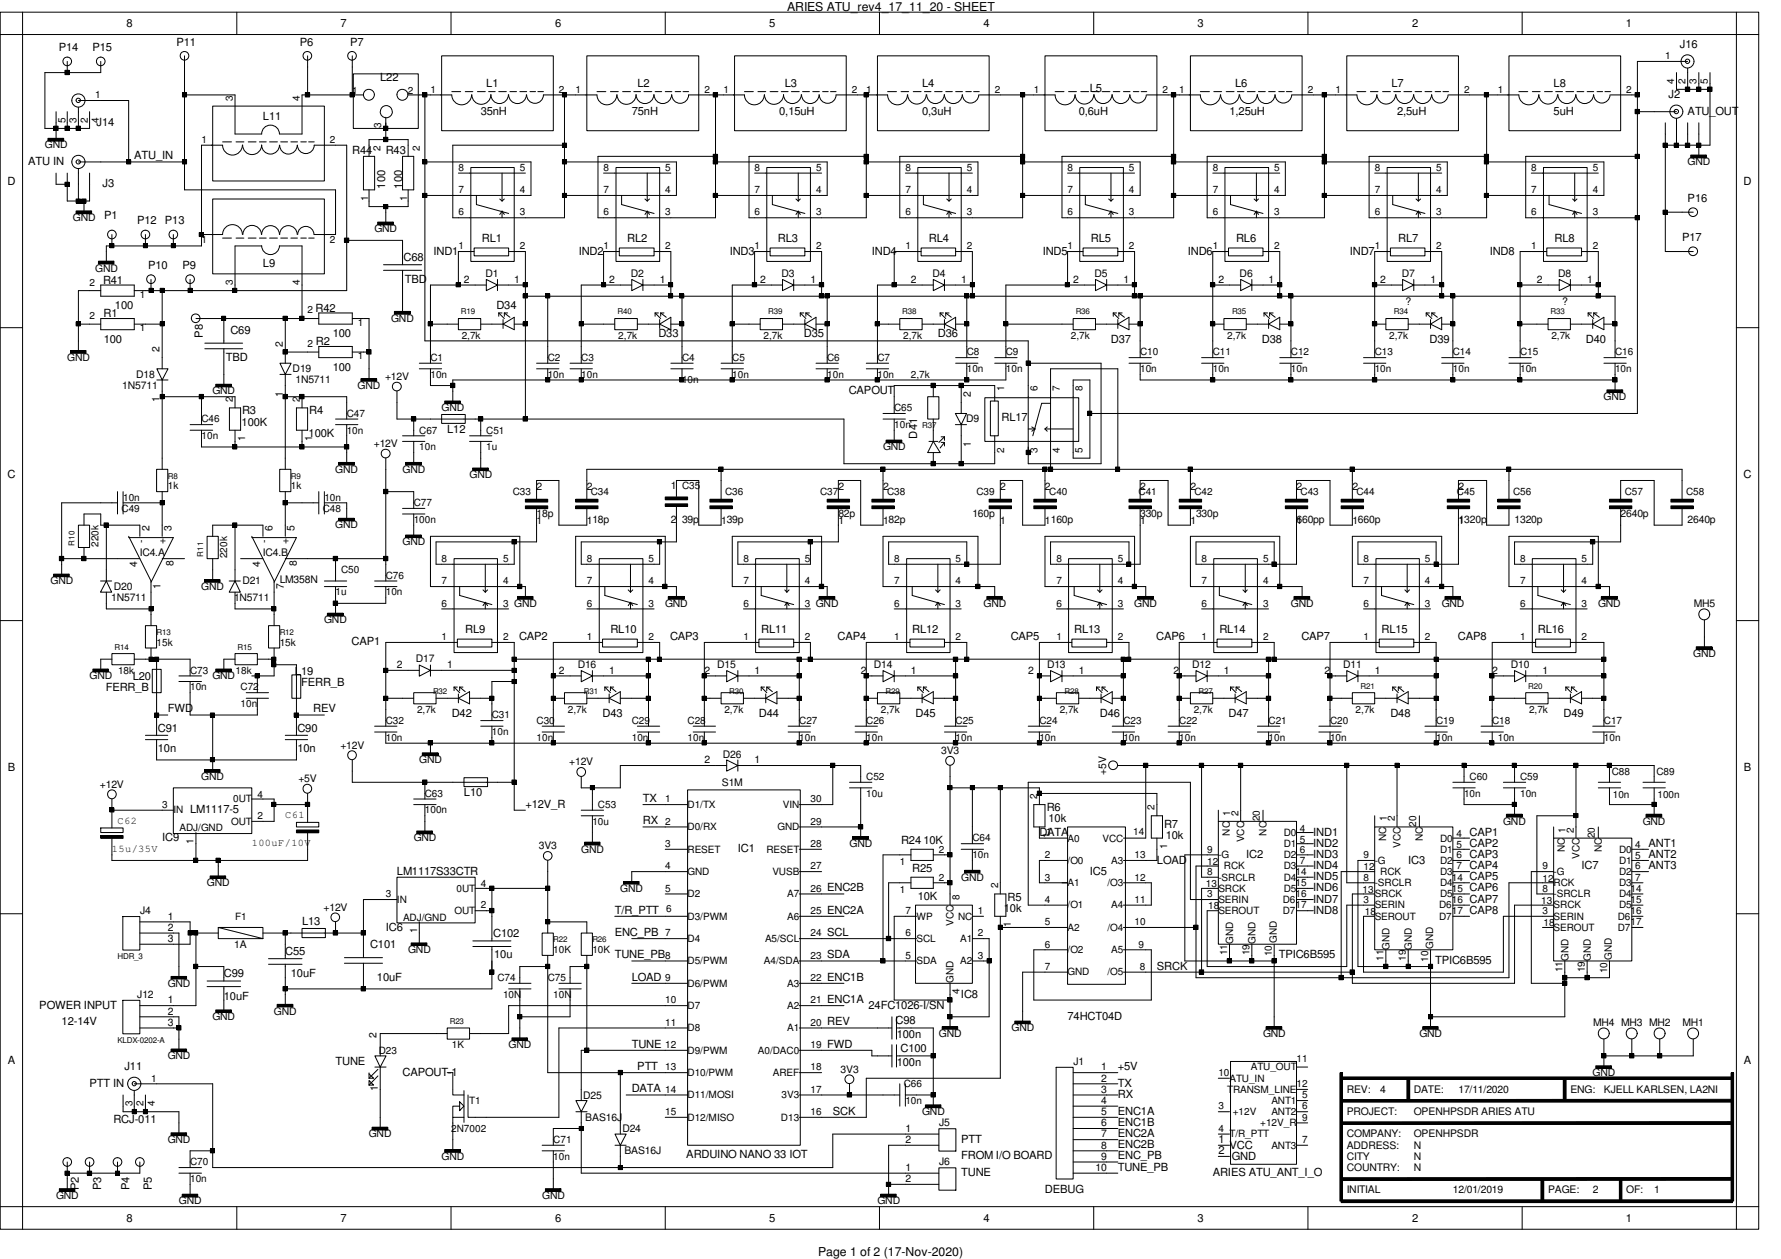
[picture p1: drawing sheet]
<svg xmlns="http://www.w3.org/2000/svg" width="297mm" height="210mm" viewBox="0 0 297 210" stroke-linecap="round" stroke-linejoin="round" font-family="sans-serif">
<defs><g id="words">
<g font-size="2">
<text x="131.3" y="1.9">ARIES ATU_rev4_17_11_20 - SHEET</text>
<text x="136.4" y="209.5">Page 1 of 2 (17-Nov-2020)</text>
</g>
<g font-size="1.9">
<text x="21.1" y="4.5">8</text>
<text x="56.8" y="4.5">7</text>
<text x="92.6" y="4.5">6</text>
<text x="128.3" y="4.5">5</text>
<text x="164" y="4.5">4</text>
<text x="199.7" y="4.5">3</text>
<text x="235.5" y="4.5">2</text>
<text x="271.2" y="4.5">1</text>
<text x="9.8" y="8.6">P14</text>
<text x="15.4" y="8.6">P15</text>
<text x="29.4" y="7.6">P11</text>
<text x="50" y="7.6">P6</text>
<text x="58.4" y="7.6">P7</text>
<text x="280.2" y="8">J16</text>
<text x="63.4" y="13.5">L22</text>
<text x="81.1" y="14.5">L1</text>
<text x="106.3" y="14.5">L2</text>
<text x="130.9" y="14.5">L3</text>
<text x="153.8" y="14.5">L4</text>
<text x="181.8" y="15.4">L5</text>
<text x="206" y="14.5">L6</text>
<text x="232.1" y="14.5">L7</text>
<text x="259.1" y="14.5">L8</text>
<text x="278.3" y="16.3">J2</text>
<text x="16.1" y="21">J14</text>
<text x="43.9" y="20.1">L11</text>
<text x="80.2" y="19.1">35nH</text>
<text x="105.4" y="19.1">75nH</text>
<text x="130" y="19.1">0,15uH</text>
<text x="153.8" y="19.1">0,3uH</text>
<text x="179.9" y="19.1">0,6uH</text>
<text x="205.1" y="19.1">1,25uH</text>
<text x="233" y="19.1">2,5uH</text>
<text x="259.1" y="19.1">5uH</text>
<text x="281.5" y="19.1">ATU_OUT</text>
<text x="4.7" y="27.5">ATU IN</text>
<text x="22.4" y="26.6">ATU_IN</text>
<text x="58.8" y="25.7">R44</text>
<text x="64.3" y="25.7">R43</text>
<text x="1.3" y="30.8">D</text>
<text x="17.1" y="31.2">J3</text>
<text x="64.3" y="31.5" transform="rotate(-90 64.3 31.5)">100</text>
<text x="67.1" y="31.5" transform="rotate(-90 67.1 31.5)">100</text>
<text x="281.5" y="33.7">P16</text>
<text x="290.8" y="30.8">D</text>
<text x="17.4" y="36.5">P1</text>
<text x="22.9" y="37.4">P12</text>
<text x="27.5" y="37.4">P13</text>
<text x="80.4" y="40.4">RL1</text>
<text x="104.6" y="40.4">RL2</text>
<text x="129.7" y="40.4">RL3</text>
<text x="154.9" y="40.4">RL4</text>
<text x="181.9" y="40.4">RL5</text>
<text x="206.2" y="40.4">RL6</text>
<text x="233.2" y="40.4">RL7</text>
<text x="259.3" y="40.4">RL8</text>
<text x="280.5" y="40.2">P17</text>
<text x="17.2" y="47.3">R41</text>
<text x="24.7" y="44.9">P10</text>
<text x="30.4" y="44.9">P9</text>
<text x="43.9" y="44.5">L9</text>
<text x="67.3" y="43.6">C68</text>
<text x="67.5" y="47.1">TBD</text>
<text x="72.3" y="42.5">IND1</text>
<text x="96.5" y="42.5">IND2</text>
<text x="121.7" y="42.5">IND3</text>
<text x="145.4" y="42.5">IND4</text>
<text x="173.9" y="42.5">IND5</text>
<text x="198.1" y="42.5">IND6</text>
<text x="225.1" y="42.5">IND7</text>
<text x="248.5" y="42.5">IND8</text>
<text x="17.3" y="52.9">R1</text>
<text x="19.2" y="51.6">100</text>
<text x="82.8" y="51.6">D34</text>
<text x="17.3" y="57.2">100</text>
<text x="33.8" y="56.3" transform="rotate(-90 33.8 56.3)">P8</text>
<text x="38.4" y="55.7">C69</text>
<text x="55.5" y="56.3">100</text>
<text x="109.8" y="56.2">D33</text>
<text x="134.1" y="56.2">D35</text>
<text x="156.4" y="56.2">D36</text>
<text x="185.3" y="57.1">D37</text>
<text x="210.5" y="57.1">D38</text>
<text x="238.4" y="57.1">D39</text>
<text x="264.5" y="57.1">D40</text>
<text x="37.7" y="60.2">TBD</text>
<text x="55.5" y="61.8">100</text>
<text x="141.6" y="65.7">CAPOUT</text>
<text x="40.3" y="71">100K</text>
<text x="40.4" y="69.1">R3</text>
<text x="51.6" y="69.1">R4</text>
<text x="167" y="70.2">RL17</text>
<text x="51.5" y="72.9">100K</text>
<text x="74.6" y="72.3">L12</text>
<text x="152.9" y="73.2" transform="rotate(-90 152.9 73.2)">D41</text>
<text x="1.3" y="79.7">C</text>
<text x="290.8" y="79.7">C</text>
<text x="58.6" y="107.7">CAP1</text>
<text x="77.6" y="105.6">RL9</text>
<text x="86.6" y="106.7">CAP2</text>
<text x="101.8" y="105.6">RL10</text>
<text x="111.8" y="106.7">CAP3</text>
<text x="127" y="105.6">RL11</text>
<text x="139.7" y="106.7">CAP4</text>
<text x="152.1" y="105.6">RL12</text>
<text x="168.6" y="106.7">CAP5</text>
<text x="179.2" y="105.6">RL13</text>
<text x="192.8" y="106.7">CAP6</text>
<text x="203.4" y="105.6">RL14</text>
<text x="217" y="106.7">CAP7</text>
<text x="230.4" y="105.6">RL15</text>
<text x="243.2" y="106.7">CAP8</text>
<text x="256.5" y="105.6">RL16</text>
<text x="22.1" y="113.5">L20</text>
<text x="49.2" y="112.5">L19</text>
<text x="17.6" y="115.3">FERR_B</text>
<text x="28" y="118.8">FWD</text>
<text x="50.2" y="114.4">FERR_B</text>
<text x="52.2" y="118.8">REV</text>
<text x="75.4" y="119.6">D42</text>
<text x="100.5" y="119.6">D43</text>
<text x="126.6" y="119.6">D44</text>
<text x="152.7" y="119.6">D45</text>
<text x="183.4" y="119.6">D46</text>
<text x="204.9" y="119.6">D47</text>
<text x="231.9" y="119.6">D48</text>
<text x="260.8" y="119.6">D49</text>
<text x="26.3" y="122">C91</text>
<text x="26.3" y="125.4">10n</text>
<text x="49.6" y="122">C90</text>
<text x="49.6" y="125.4">10n</text>
<text x="1.3" y="128.6">B</text>
<text x="290.8" y="128.6">B</text>
<text x="77.4" y="132.8">L10</text>
<text x="87.6" y="134.7">+12V_R</text>
<text x="107.2" y="133.8">TX</text>
<text x="107.2" y="137.5">RX</text>
<text x="174.6" y="135.3">R6</text>
<text x="174.9" y="137.1">10k</text>
<text x="27" y="140.3">IC9</text>
<text x="123.1" y="142.2">IC1</text>
<text x="150.3" y="140.8">R24 10K</text>
<text x="173.4" y="139.4">DATA</text>
<text x="194.1" y="138">R7</text>
<text x="194.4" y="140">10k</text>
<text x="207.9" y="143.1">IC2</text>
<text x="219" y="139.4">IND1</text>
<text x="219" y="143.1">IND3</text>
<text x="219" y="141.2">IND2</text>
<text x="275" y="141.2">ANT1</text>
<text x="275" y="143.1">ANT2</text>
<text x="66.2" y="145.9">LM1117S33CTR</text>
<text x="152.1" y="145.5">R25</text>
<text x="181.8" y="145.9">IC5</text>
<text x="193" y="144">LOAD</text>
<text x="219" y="144.9">IND4</text>
<text x="219" y="146.8">IND5</text>
<text x="219" y="148.7">IND6</text>
<text x="234.9" y="144">IC3</text>
<text x="263.8" y="144.9">IC7</text>
<text x="275" y="144.9">ANT3</text>
<text x="50.4" y="154.3">L13</text>
<text x="64.3" y="155.2">IC6</text>
<text x="102.5" y="152.4">T/R_PTT</text>
<text x="153.1" y="150.2">10K</text>
<text x="167.4" y="152.1">10k</text>
<text x="168.1" y="150.2">R5</text>
<text x="219" y="150.5">IND7</text>
<text x="219" y="152.4">IND8</text>
<text x="47.6" y="159.3">C55</text>
<text x="61.7" y="158.2">C101</text>
<text x="82.3" y="156.3">C102</text>
<text x="82.4" y="159.9">10u</text>
<text x="102.5" y="156.1">ENC_PB</text>
<text x="102.5" y="159.9">TUNE_PB</text>
<text x="193" y="161.7">SRCK</text>
<text x="213.3" y="159.9">TPIC6B595</text>
<text x="239.3" y="160.8">TPIC6B595</text>
<text x="37.3" y="163">C99</text>
<text x="37.3" y="166.8">10uF</text>
<text x="48.5" y="163">10uF</text>
<text x="62.9" y="163.6">10uF</text>
<text x="105.4" y="163.6">LOAD</text>
<text x="160.3" y="166.4">IC8</text>
<text x="6.6" y="168.2">POWER INPUT</text>
<text x="10.3" y="171">12-14V</text>
<text x="144.9" y="168.2">24FC1026-I/SN</text>
<text x="149.3" y="170.9">C98</text>
<text x="149.6" y="173.1">100n</text>
<text x="178.1" y="170.1">74HCT04D</text>
<text x="1.3" y="177.5">A</text>
<text x="20.7" y="178.5">J11</text>
<text x="56" y="177.5">TUNE</text>
<text x="67.1" y="179.4">CAPOUT-1</text>
<text x="105.4" y="174.8">TUNE</text>
<text x="106.3" y="178.5">PTT</text>
<text x="149.6" y="177.8">100n</text>
<text x="150.2" y="175.5">C100</text>
<text x="186.4" y="178.5">+5V</text>
<text x="290.8" y="177.5">A</text>
<text x="14.9" y="181.3">PTT IN</text>
<text x="105.4" y="182.2">DATA</text>
<text x="138.9" y="185.9">SCK</text>
<text x="186.4" y="181.3">TX</text>
<text x="186.4" y="183.1">RX</text>
<text x="186.4" y="185.9">ENC1A</text>
<text x="18.9" y="187.2">RCJ-011</text>
<text x="160.3" y="190.6">PTT</text>
<text x="186.4" y="187.8">ENC1B</text>
<text x="186.4" y="189.7">ENC2A</text>
<text x="186.4" y="191.5">ENC2B</text>
<text x="203.2" y="190.6">1</text>
<text x="205.1" y="191.6">VCC</text>
<text x="114.5" y="193.2">ARDUINO NANO 33 IOT</text>
<text x="160.3" y="196.2">TUNE</text>
<text x="160.3" y="193.4">FROM I/O BOARD</text>
<text x="186.4" y="193.4">ENC_PB</text>
<text x="186.4" y="195.2">TUNE_PB</text>
<text x="202.3" y="196.2">ARIES ATU_ANT_I_O</text>
<text x="203.2" y="192.4">2</text>
<text x="205.4" y="193.5">GND</text>
<text x="13.2" y="198.5" transform="rotate(-90 13.2 198.5)">P2</text>
<text x="16.9" y="198.5" transform="rotate(-90 16.9 198.5)">P3</text>
<text x="21.1" y="203.8">8</text>
<text x="21.6" y="198.5" transform="rotate(-90 21.6 198.5)">P4</text>
<text x="25.3" y="198.5" transform="rotate(-90 25.3 198.5)">P5</text>
<text x="56.8" y="203.8">7</text>
<text x="92.6" y="203.8">6</text>
<text x="128.3" y="203.8">5</text>
<text x="164" y="203.8">4</text>
<text x="174.3" y="199">DEBUG</text>
<text x="199.7" y="203.8">3</text>
<text x="235.5" y="203.8">2</text>
<text x="271.2" y="203.8">1</text>
</g>
<g font-size="1.7">
<text x="277.7" y="9.9">1</text>
<text x="15.9" y="16.4">1</text>
<text x="38.8" y="16.8" transform="rotate(-90 38.8 16.8)">3</text>
<text x="50" y="16.8" transform="rotate(-90 50 16.8)">4</text>
<text x="58.8" y="15.7">1</text>
<text x="68" y="15.7">2</text>
<text x="71.8" y="15.5">1</text>
<text x="93.2" y="15.5">2</text>
<text x="96" y="15.5">1</text>
<text x="117.5" y="15.5">2</text>
<text x="120.6" y="15.5">1</text>
<text x="142.1" y="15.5">2</text>
<text x="144.5" y="15.5">1</text>
<text x="165.9" y="15.5">2</text>
<text x="172.4" y="15.5">1</text>
<text x="193.9" y="15.5">2</text>
<text x="196.7" y="15.5">1</text>
<text x="218.1" y="15.5">2</text>
<text x="222.8" y="15.5">1</text>
<text x="244.2" y="15.5">2</text>
<text x="249.8" y="15.5">1</text>
<text x="271.2" y="15.5">2</text>
<text x="279.2" y="14" transform="rotate(-90 279.2 14)">4</text>
<text x="281.1" y="14" transform="rotate(-90 281.1 14)">2</text>
<text x="283" y="14" transform="rotate(-90 283 14)">3</text>
<text x="284.8" y="14" transform="rotate(-90 284.8 14)">5</text>
<text x="10.9" y="20.5" transform="rotate(-90 10.9 20.5)">5</text>
<text x="12.8" y="20.5" transform="rotate(-90 12.8 20.5)">3</text>
<text x="14.6" y="20.5" transform="rotate(-90 14.6 20.5)">2</text>
<text x="16.5" y="20.5" transform="rotate(-90 16.5 20.5)">4</text>
<text x="33.6" y="23.8">1</text>
<text x="55" y="23.8">2</text>
<text x="63.6" y="21.4" transform="rotate(-90 63.6 21.4)">3</text>
<text x="7.5" y="24.8">GND</text>
<text x="63.5" y="25.1" transform="rotate(-90 63.5 25.1)">2</text>
<text x="70" y="25.1" transform="rotate(-90 70 25.1)">2</text>
<text x="76.5" y="28.5">8</text>
<text x="86.7" y="28.5">5</text>
<text x="100.7" y="28.5">8</text>
<text x="111" y="28.5">5</text>
<text x="125.9" y="28.5">8</text>
<text x="136.1" y="28.5">5</text>
<text x="151" y="28.5">8</text>
<text x="161.2" y="28.5">5</text>
<text x="178.1" y="28.5">8</text>
<text x="188.3" y="28.5">5</text>
<text x="202.3" y="28.5">8</text>
<text x="212.5" y="28.5">5</text>
<text x="229.3" y="28.5">8</text>
<text x="239.5" y="28.5">5</text>
<text x="255.4" y="28.5">8</text>
<text x="265.6" y="28.5">5</text>
<text x="281.5" y="27.6">GND</text>
<text x="61.4" y="33.5" transform="rotate(-90 61.4 33.5)">1</text>
<text x="67.9" y="33.5" transform="rotate(-90 67.9 33.5)">1</text>
<text x="76.5" y="35.9">6</text>
<text x="76.5" y="32.2">7</text>
<text x="86.7" y="35.9">3</text>
<text x="86.7" y="32.2">4</text>
<text x="100.7" y="35.9">6</text>
<text x="100.7" y="32.2">7</text>
<text x="111" y="35.9">3</text>
<text x="111" y="32.2">4</text>
<text x="125.9" y="35.9">6</text>
<text x="125.9" y="32.2">7</text>
<text x="136.1" y="35.9">3</text>
<text x="136.1" y="32.2">4</text>
<text x="151" y="35.9">6</text>
<text x="151" y="32.2">7</text>
<text x="161.2" y="35.9">3</text>
<text x="161.2" y="32.2">4</text>
<text x="178.1" y="35.9">6</text>
<text x="178.1" y="32.2">7</text>
<text x="188.3" y="35.9">3</text>
<text x="188.3" y="32.2">4</text>
<text x="202.3" y="35.9">6</text>
<text x="202.3" y="32.2">7</text>
<text x="212.5" y="35.9">3</text>
<text x="212.5" y="32.2">4</text>
<text x="229.3" y="35.9">6</text>
<text x="229.3" y="32.2">7</text>
<text x="239.5" y="35.9">3</text>
<text x="239.5" y="32.2">4</text>
<text x="255.4" y="35.9">6</text>
<text x="255.4" y="32.2">7</text>
<text x="265.6" y="35.9">3</text>
<text x="265.6" y="32.2">4</text>
<text x="12.1" y="36.9">GND</text>
<text x="33.6" y="40.6">1</text>
<text x="55" y="40.6">2</text>
<text x="62.4" y="38.7">GND</text>
<text x="76.5" y="41.6">1</text>
<text x="86.7" y="41.6">2</text>
<text x="100.7" y="41.6">1</text>
<text x="111" y="41.6">2</text>
<text x="125.9" y="41.6">1</text>
<text x="136.1" y="41.6">2</text>
<text x="151" y="41.6">1</text>
<text x="161.2" y="41.6">2</text>
<text x="178.1" y="41.6">1</text>
<text x="188.3" y="41.6">2</text>
<text x="202.3" y="41.6">1</text>
<text x="212.5" y="41.6">2</text>
<text x="229.3" y="41.6">1</text>
<text x="239.5" y="41.6">2</text>
<text x="255.4" y="41.6">1</text>
<text x="265.6" y="41.6">2</text>
<text x="14.9" y="47.6">2</text>
<text x="15.9" y="45.3">GND</text>
<text x="38.8" y="47.5" transform="rotate(-90 38.8 47.5)">3</text>
<text x="50" y="47.5" transform="rotate(-90 50 47.5)">4</text>
<text x="77.4" y="47.2">2</text>
<text x="81" y="46.2">D1</text>
<text x="85.8" y="47.2">1</text>
<text x="101.6" y="47.2">2</text>
<text x="105.2" y="46.2">D2</text>
<text x="110" y="47.2">1</text>
<text x="126.8" y="47.2">2</text>
<text x="130.3" y="46.2">D3</text>
<text x="135.2" y="47.2">1</text>
<text x="151.9" y="47.2">2</text>
<text x="155.5" y="46.2">D4</text>
<text x="160.3" y="47.2">1</text>
<text x="179" y="47.2">2</text>
<text x="182.5" y="46.2">D5</text>
<text x="187.4" y="47.2">1</text>
<text x="203.2" y="47.2">2</text>
<text x="206.8" y="46.2">D6</text>
<text x="211.6" y="47.2">1</text>
<text x="230.2" y="47.2">2</text>
<text x="233.8" y="46.2">D7</text>
<text x="238.6" y="47.2">1</text>
<text x="256.3" y="47.2">2</text>
<text x="259.9" y="46.2">D8</text>
<text x="264.7" y="47.2">1</text>
<text x="14.9" y="53.2">2</text>
<text x="23.3" y="49.7">1</text>
<text x="51.3" y="52.3">2 R42</text>
<text x="65.2" y="53.7">GND</text>
<text x="234.4" y="50.9">?</text>
<text x="260.5" y="50.9">?</text>
<text x="23.3" y="55.3">1</text>
<text x="26.6" y="58.8" transform="rotate(-90 26.6 58.8)">2</text>
<text x="47.2" y="57.8" transform="rotate(-90 47.2 57.8)">2</text>
<text x="51.3" y="57.9">2 R2</text>
<text x="59.7" y="54.4">1</text>
<text x="59.7" y="59.9">1</text>
<text x="77" y="56.5">2,7k</text>
<text x="103.1" y="56.5">2,7k</text>
<text x="127.3" y="56.5">2,7k</text>
<text x="150.6" y="56.5">2,7k</text>
<text x="161.2" y="59.3">C8</text>
<text x="167.8" y="59.3">C9</text>
<text x="178.6" y="56.5">2,7k</text>
<text x="190.2" y="59.3">C10</text>
<text x="202.3" y="59.3">C11</text>
<text x="204.7" y="56.5">2,7k</text>
<text x="215.3" y="59.3">C12</text>
<text x="229.3" y="59.3">C13</text>
<text x="231.7" y="56.5">2,7k</text>
<text x="242.3" y="59.3">C14</text>
<text x="253.5" y="59.3">C15</text>
<text x="258.7" y="56.5">2,7k</text>
<text x="269.4" y="59.3">C16</text>
<text x="11.2" y="60.2">GND</text>
<text x="20.4" y="64.9">1N5711</text>
<text x="22.7" y="63">D18</text>
<text x="35.4" y="65.8">GND</text>
<text x="48.8" y="62.1">D19</text>
<text x="49.3" y="63.9">1N5711</text>
<text x="59.6" y="64.9">GND</text>
<text x="64.2" y="63.4">+12V</text>
<text x="71.8" y="60.2">C1</text>
<text x="71.8" y="63">10n</text>
<text x="91.4" y="60.2">C2</text>
<text x="91.4" y="63">10n</text>
<text x="96.9" y="60.2">C3</text>
<text x="96.9" y="63">10n</text>
<text x="113.7" y="60.2">C4</text>
<text x="113.7" y="63.9">10n</text>
<text x="122.1" y="60.2">C5</text>
<text x="122.1" y="63">10n</text>
<text x="138" y="60.2">C6</text>
<text x="138" y="63">10n</text>
<text x="146.3" y="60.2">C7</text>
<text x="146.3" y="63">10n</text>
<text x="151.9" y="63">2,7k</text>
<text x="161.2" y="62.1">10n</text>
<text x="167.5" y="65.2" transform="rotate(-90 167.5 65.2)">1</text>
<text x="167.8" y="62.1">10n</text>
<text x="173.1" y="65.2" transform="rotate(-90 173.1 65.2)">6</text>
<text x="176.8" y="65.2" transform="rotate(-90 176.8 65.2)">7</text>
<text x="180.5" y="65.2" transform="rotate(-90 180.5 65.2)">8</text>
<text x="190.2" y="62.1">10n</text>
<text x="202.3" y="62.1">10n</text>
<text x="215.3" y="62.1">10n</text>
<text x="229.3" y="62.1">10n</text>
<text x="242.3" y="62.1">10n</text>
<text x="253.5" y="62.1">10n</text>
<text x="269.4" y="62.1">10n</text>
<text x="26.6" y="67.1" transform="rotate(-90 26.6 67.1)">1</text>
<text x="33.6" y="70.4">C46</text>
<text x="38.8" y="67.1" transform="rotate(-90 38.8 67.1)">2</text>
<text x="47.2" y="66.2" transform="rotate(-90 47.2 66.2)">1</text>
<text x="50" y="67.1" transform="rotate(-90 50 67.1)">2</text>
<text x="57.8" y="69.5">C47</text>
<text x="73.7" y="68.6">GND</text>
<text x="149.1" y="68.6">C65</text>
<text x="149.1" y="71.4">10n</text>
<text x="161.1" y="70.4">D9</text>
<text x="161.9" y="66.2" transform="rotate(-90 161.9 66.2)">2</text>
<text x="267.5" y="66.7">GND</text>
<text x="33.6" y="73.2">10n</text>
<text x="40.9" y="73.6" transform="rotate(-90 40.9 73.6)">1</text>
<text x="52.1" y="73.6" transform="rotate(-90 52.1 73.6)">1</text>
<text x="57.8" y="72.3">10n</text>
<text x="62.4" y="74.5">+12V</text>
<text x="69.9" y="72.3">C67</text>
<text x="69.9" y="75.1">10n</text>
<text x="81.1" y="72.3">C51</text>
<text x="81.1" y="75.1">1u</text>
<text x="147.3" y="75.1">GND</text>
<text x="161.9" y="74.5" transform="rotate(-90 161.9 74.5)">1</text>
<text x="167.5" y="75.5" transform="rotate(-90 167.5 75.5)">2</text>
<text x="173.1" y="75.5" transform="rotate(-90 173.1 75.5)">3</text>
<text x="176.8" y="75.5" transform="rotate(-90 176.8 75.5)">4</text>
<text x="180.5" y="75.5" transform="rotate(-90 180.5 75.5)">5</text>
<text x="20.5" y="83.5">10n</text>
<text x="28" y="81.6">1k</text>
<text x="48.5" y="81.6">1k</text>
<text x="54.1" y="83.5">10n</text>
<text x="55.9" y="78.8">GND</text>
<text x="67.1" y="78.8">GND</text>
<text x="78.3" y="79.8">GND</text>
<text x="85.5" y="82.5">C33</text>
<text x="89.5" y="81.7">2</text>
<text x="97.9" y="81.7">2</text>
<text x="98.5" y="82.5">C34</text>
<text x="111.9" y="81.5">1</text>
<text x="113.7" y="81.6">C35</text>
<text x="120.9" y="82.5">C36</text>
<text x="136.8" y="82.5">C37</text>
<text x="139.8" y="81.7">2</text>
<text x="147.3" y="81.7">2</text>
<text x="148" y="82.5">C38</text>
<text x="162.9" y="82.5">C39</text>
<text x="166.8" y="81.7">2</text>
<text x="174.3" y="81.7">2</text>
<text x="175" y="82.5">C40</text>
<text x="189.9" y="82.5">C41</text>
<text x="190.2" y="81.7">2</text>
<text x="198.5" y="81.7">2</text>
<text x="199.2" y="82.5">C42</text>
<text x="216.2" y="81.7">2</text>
<text x="216.9" y="82.5">C43</text>
<text x="225.5" y="81.7">2</text>
<text x="226.2" y="82.5">C44</text>
<text x="243" y="82.5">C45</text>
<text x="243.2" y="81.7">2</text>
<text x="252.3" y="82.5">C56</text>
<text x="271" y="82.5">C57</text>
<text x="281.2" y="82.5">C58</text>
<text x="20.3" y="85.3">C49</text>
<text x="24.9" y="88.6" transform="rotate(-90 24.9 88.6)">2</text>
<text x="28.6" y="88.6" transform="rotate(-90 28.6 88.6)">3</text>
<text x="45.5" y="88.6" transform="rotate(-90 45.5 88.6)">6</text>
<text x="49.1" y="88.6" transform="rotate(-90 49.1 88.6)">5</text>
<text x="53.8" y="85.3">C48</text>
<text x="55.9" y="88.1">GND</text>
<text x="69" y="84.4">C77</text>
<text x="69" y="87.2">100n</text>
<text x="89.5" y="87.3">1</text>
<text x="89.5" y="86.3">18p</text>
<text x="97.9" y="87.3">118p</text>
<text x="111.9" y="87.2">2</text>
<text x="113.7" y="87.2">39p</text>
<text x="120.3" y="87.3">139p</text>
<text x="139.8" y="87.3">1</text>
<text x="139.8" y="86.3">82p</text>
<text x="147.3" y="87.3">182p</text>
<text x="162.2" y="86.3">160p</text>
<text x="166.8" y="87.3">1</text>
<text x="174.3" y="87.3">1160p</text>
<text x="190.2" y="87.3">1</text>
<text x="190.2" y="86.3">330p</text>
<text x="198.5" y="87.3">1</text>
<text x="199.5" y="86.3">330p</text>
<text x="216.2" y="87.3">1</text>
<text x="216.2" y="87.2">660pp</text>
<text x="225.5" y="87.3">1660p</text>
<text x="243.2" y="87.3">1</text>
<text x="243.3" y="87.2">1320p</text>
<text x="252.6" y="87.2">1320p</text>
<text x="270.3" y="86.3">2640p</text>
<text x="281.5" y="87.2">2640p</text>
<text x="16.4" y="91.2" transform="rotate(-90 16.4 91.2)">220k</text>
<text x="22.9" y="94.5" transform="rotate(-90 22.9 94.5)">4</text>
<text x="23.3" y="92.8">IC4.A</text>
<text x="24.1" y="90.6" transform="rotate(-90 24.1 90.6)">-</text>
<text x="27.6" y="90.8" transform="rotate(-90 27.6 90.8)">+</text>
<text x="29" y="94.4" transform="rotate(-90 29 94.4)">8</text>
<text x="37.9" y="93.1" transform="rotate(-90 37.9 93.1)">220k</text>
<text x="43.4" y="94.5" transform="rotate(-90 43.4 94.5)">4</text>
<text x="43.9" y="92.8">IC4.B</text>
<text x="44.6" y="90.6" transform="rotate(-90 44.6 90.6)">-</text>
<text x="48.1" y="90.8" transform="rotate(-90 48.1 90.8)">+</text>
<text x="49.5" y="94.4" transform="rotate(-90 49.5 94.4)">8</text>
<text x="56.9" y="95.6">C50</text>
<text x="67.1" y="90.9">GND</text>
<text x="73.7" y="93.7">8</text>
<text x="83.9" y="93.7">5</text>
<text x="97.9" y="93.7">8</text>
<text x="108.2" y="93.7">5</text>
<text x="124" y="93.7">8</text>
<text x="134.2" y="93.7">5</text>
<text x="149.1" y="93.7">8</text>
<text x="159.4" y="93.7">5</text>
<text x="176.2" y="93.7">8</text>
<text x="186.4" y="93.7">5</text>
<text x="200.4" y="93.7">8</text>
<text x="210.6" y="93.7">5</text>
<text x="227.4" y="93.7">8</text>
<text x="237.7" y="93.7">5</text>
<text x="253.5" y="93.7">8</text>
<text x="263.8" y="93.7">5</text>
<text x="8.4" y="97.5">GND</text>
<text x="18.5" y="100.3">1N5711</text>
<text x="19" y="98.4">D20</text>
<text x="26.8" y="98.3" transform="rotate(-90 26.8 98.3)">1</text>
<text x="33.6" y="98.4">GND</text>
<text x="39" y="100.3">1N5711</text>
<text x="40.4" y="97.5">D21</text>
<text x="46.6" y="97.3">LM358N</text>
<text x="47.3" y="98.3" transform="rotate(-90 47.3 98.3)">7</text>
<text x="56" y="99.3">1u</text>
<text x="64.3" y="96.5">C76</text>
<text x="64.3" y="99.3">10n</text>
<text x="73.7" y="101.2">6</text>
<text x="73.7" y="97.5">7</text>
<text x="83.9" y="101.2">3 GND</text>
<text x="83.9" y="97.5">4</text>
<text x="97.9" y="101.2">6</text>
<text x="97.9" y="97.5">7</text>
<text x="108.2" y="101.2">3</text>
<text x="108.2" y="97.5">4</text>
<text x="110.9" y="101.2">GND</text>
<text x="124" y="101.2">6</text>
<text x="124" y="97.5">7</text>
<text x="134.2" y="101.2">3 GND</text>
<text x="134.2" y="97.5">4</text>
<text x="149.1" y="101.2">6</text>
<text x="149.1" y="97.5">7</text>
<text x="159.4" y="101.2">3</text>
<text x="159.4" y="97.5">4</text>
<text x="164" y="101.2">GND</text>
<text x="176.2" y="101.2">6</text>
<text x="176.2" y="97.5">7</text>
<text x="186.4" y="101.2">3</text>
<text x="186.4" y="97.5">4</text>
<text x="189.2" y="101.2">GND</text>
<text x="200.4" y="101.2">6</text>
<text x="200.4" y="97.5">7</text>
<text x="210.6" y="101.2">3</text>
<text x="210.6" y="97.5">4</text>
<text x="215.3" y="101.2">GND</text>
<text x="227.4" y="101.2">6</text>
<text x="227.4" y="97.5">7</text>
<text x="237.7" y="101.2">3</text>
<text x="237.7" y="97.5">4</text>
<text x="240.5" y="101.2">GND</text>
<text x="253.5" y="101.2">6</text>
<text x="253.5" y="97.5">7</text>
<text x="263.8" y="101.2">3</text>
<text x="263.8" y="97.5">4</text>
<text x="266.5" y="101.2">GND</text>
<text x="282.5" y="101.2">MH5</text>
<text x="26.1" y="107.7">15k</text>
<text x="46.6" y="107.7">15k</text>
<text x="54.1" y="104">GND</text>
<text x="73.7" y="106.8">1</text>
<text x="83.9" y="106.8">2</text>
<text x="97.9" y="106.8">1</text>
<text x="108.2" y="106.8">2</text>
<text x="124" y="106.8">1</text>
<text x="134.2" y="106.8">2</text>
<text x="149.1" y="106.8">1</text>
<text x="159.4" y="106.8">2</text>
<text x="176.2" y="106.8">1</text>
<text x="186.4" y="106.8">2</text>
<text x="200.4" y="106.8">1</text>
<text x="210.6" y="106.8">2</text>
<text x="227.4" y="106.8">1</text>
<text x="237.7" y="106.8">2</text>
<text x="253.5" y="106.8">1</text>
<text x="263.8" y="106.8">2</text>
<text x="14.9" y="113.3">GND</text>
<text x="19.7" y="112.4">18k</text>
<text x="31.7" y="112.4">C73</text>
<text x="35.4" y="113.3">GND</text>
<text x="39.3" y="112.4">18k</text>
<text x="66.2" y="111.4">2</text>
<text x="69.3" y="110.5">D17</text>
<text x="74.6" y="111.4">1</text>
<text x="93.2" y="112.4">2</text>
<text x="96.3" y="111.4">D16</text>
<text x="101.6" y="112.4">1</text>
<text x="117.5" y="112.4">2</text>
<text x="119.6" y="111.4">D15</text>
<text x="125.9" y="112.4">1</text>
<text x="143.5" y="112.4">2</text>
<text x="145.8" y="111.4">D14</text>
<text x="151.9" y="112.4">1</text>
<text x="171.5" y="112.4">2</text>
<text x="174.6" y="111.4">D13</text>
<text x="179.9" y="112.4">1</text>
<text x="195.7" y="112.4">2</text>
<text x="198.8" y="111.4">D12</text>
<text x="204.1" y="112.4">1</text>
<text x="220.9" y="112.4">2</text>
<text x="224" y="111.4">D11</text>
<text x="229.3" y="112.4">1</text>
<text x="248.9" y="112.4">2</text>
<text x="252" y="111.4">D10</text>
<text x="257.3" y="112.4">1</text>
<text x="282.4" y="109.6">GND</text>
<text x="31.7" y="115.1">10n</text>
<text x="40.1" y="115.1">C72</text>
<text x="40.1" y="117.9">10n</text>
<text x="69.6" y="118.9">2,7k</text>
<text x="82" y="119.8">C31</text>
<text x="94.7" y="118.9">2,7k</text>
<text x="120.8" y="118.9">2,7k</text>
<text x="146.9" y="118.9">2,7k</text>
<text x="176.7" y="118.9">2,7k</text>
<text x="199.1" y="118.9">2,7k</text>
<text x="226.1" y="118.9">2,7k</text>
<text x="255" y="118.9">2,7k</text>
<text x="56.8" y="124.8">+12V</text>
<text x="64.3" y="120.7">C32</text>
<text x="64.3" y="123.6">10n</text>
<text x="82" y="122.6">10n</text>
<text x="89.5" y="120.7">C30</text>
<text x="89.5" y="123.6">10n</text>
<text x="105.4" y="120.7">C29</text>
<text x="105.4" y="123.6">10n</text>
<text x="114.7" y="120.7">C28</text>
<text x="114.7" y="123.6">10n</text>
<text x="133.3" y="120.7">C27</text>
<text x="133.3" y="123.6">10n</text>
<text x="144.5" y="120.7">C26</text>
<text x="144.5" y="123.6">10n</text>
<text x="157" y="125.8">3V3</text>
<text x="159.4" y="120.7">C25</text>
<text x="159.4" y="123.6">10n</text>
<text x="173.4" y="120.7">C24</text>
<text x="173.4" y="123.6">10n</text>
<text x="187.4" y="120.7">C23</text>
<text x="187.4" y="123.6">10n</text>
<text x="196.7" y="120.7">C22</text>
<text x="196.7" y="123.6">10n</text>
<text x="211.6" y="120.7">C21</text>
<text x="211.6" y="123.6">10n</text>
<text x="221.8" y="120.7">C20</text>
<text x="221.8" y="123.6">10n</text>
<text x="239.5" y="120.7">C19</text>
<text x="239.5" y="123.6">10n</text>
<text x="248.9" y="120.7">C18</text>
<text x="249.8" y="123.6">10n</text>
<text x="267.5" y="120.7">C17</text>
<text x="267.5" y="123.6">10n</text>
<text x="16.7" y="131.4">+12V</text>
<text x="33.6" y="130.1">GND</text>
<text x="49.8" y="130.4">+5V</text>
<text x="69.9" y="127.3">GND</text>
<text x="95" y="127.6">+12V</text>
<text x="117.5" y="127.3">2</text>
<text x="120.4" y="131.1">S1M</text>
<text x="120.6" y="126.4">D26</text>
<text x="125.9" y="127.3">1</text>
<text x="144.5" y="130.1">C52</text>
<text x="184.5" y="129.2" transform="rotate(-90 184.5 129.2)">+5V</text>
<text x="245.1" y="130.1">C60</text>
<text x="253.5" y="130.1">C59</text>
<text x="268.8" y="129.3">C88</text>
<text x="276.3" y="129.3">C89</text>
<text x="19.6" y="137.4">C62</text>
<text x="27" y="134.7">3</text>
<text x="28.9" y="135.7">IN LM1117-5</text>
<text x="38.6" y="137.5">OUT</text>
<text x="38.9" y="133.8">0UT</text>
<text x="42.9" y="136.6">2</text>
<text x="42.9" y="133.1">4</text>
<text x="47.6" y="136.5">C61</text>
<text x="70.9" y="132.9">C63</text>
<text x="70.9" y="135.7">100n</text>
<text x="98.8" y="137.5">10u</text>
<text x="99.7" y="134.7">C53</text>
<text x="111" y="133.8">1</text>
<text x="111" y="137.5">2</text>
<text x="114.7" y="134.7">D1/TX</text>
<text x="130.6" y="134.7">VIN</text>
<text x="135.2" y="137.5">29</text>
<text x="135.2" y="133.8">30</text>
<text x="144.5" y="132.9">10u</text>
<text x="173" y="133.3" transform="rotate(-90 173 133.3)">2</text>
<text x="192.6" y="135.1" transform="rotate(-90 192.6 135.1)">2</text>
<text x="205.2" y="136.1" transform="rotate(-90 205.2 136.1)">1</text>
<text x="206.5" y="136.1" transform="rotate(-90 206.5 136.1)">2</text>
<text x="210.1" y="137" transform="rotate(-90 210.1 137)">20</text>
<text x="231.3" y="137" transform="rotate(-90 231.3 137)">1</text>
<text x="232.6" y="137" transform="rotate(-90 232.6 137)">2</text>
<text x="236.2" y="137.9" transform="rotate(-90 236.2 137.9)">20</text>
<text x="244.2" y="132.9">10n</text>
<text x="250.7" y="137.5">GND</text>
<text x="253.5" y="132.9">10n</text>
<text x="269" y="133.1">10n</text>
<text x="274" y="137.5">GND</text>
<text x="276.4" y="133.1">100n</text>
<text x="18.7" y="142.1">15u/35V</text>
<text x="29.9" y="138.6">ADJ/GND</text>
<text x="32.3" y="140.7" transform="rotate(-90 32.3 140.7)">1</text>
<text x="42" y="141.1">100uF/10V</text>
<text x="69" y="140.3">GND</text>
<text x="89.9" y="141.6">3V3</text>
<text x="96.9" y="142.2">GND</text>
<text x="111" y="141.3">3</text>
<text x="114.7" y="138.5">D0/RX</text>
<text x="114.7" y="142.2">RESET</text>
<text x="127.8" y="142.2">RESET</text>
<text x="129.7" y="138.5">GND</text>
<text x="135.2" y="141.3">28</text>
<text x="141.7" y="141.3">GND</text>
<text x="156.6" y="142.2">2</text>
<text x="162.2" y="140.3">C64</text>
<text x="162.2" y="143.1">10n</text>
<text x="174.3" y="143.1">2</text>
<text x="174.5" y="139.3">1</text>
<text x="175.1" y="139.8" transform="rotate(-90 175.1 139.8)">1</text>
<text x="178.1" y="140.5">A0</text>
<text x="183.9" y="140.5">VCC</text>
<text x="189" y="139.3">14</text>
<text x="189.2" y="143.1">13</text>
<text x="194.6" y="141.6" transform="rotate(-90 194.6 141.6)">1</text>
<text x="201.3" y="142.2">9</text>
<text x="203.2" y="143.1">-G</text>
<text x="205.1" y="139.4" transform="rotate(-90 205.1 139.4)">NC</text>
<text x="207.5" y="140.5" transform="rotate(-90 207.5 140.5)">VCC</text>
<text x="211.2" y="139.4" transform="rotate(-90 211.2 139.4)">NC</text>
<text x="214.1" y="139.5">D0</text>
<text x="214.1" y="141.3">D1</text>
<text x="214.1" y="143.1">D2</text>
<text x="216.8" y="138.7">4</text>
<text x="216.8" y="140.5">5</text>
<text x="216.8" y="142.2">6</text>
<text x="227.4" y="143.1">9</text>
<text x="231.2" y="140.3" transform="rotate(-90 231.2 140.3)">NC</text>
<text x="233.6" y="141.4" transform="rotate(-90 233.6 141.4)">VCC</text>
<text x="237.3" y="140.3" transform="rotate(-90 237.3 140.3)">NC</text>
<text x="240.2" y="140.4">D0</text>
<text x="240.2" y="142.2">D1</text>
<text x="242.9" y="139.6">4 CAP1</text>
<text x="242.9" y="141.5">5 CAP2</text>
<text x="242.9" y="143.1">6 CAP3</text>
<text x="261" y="142.2" transform="rotate(-90 261 142.2)">NC</text>
<text x="261.1" y="138.9" transform="rotate(-90 261.1 138.9)">1</text>
<text x="262.5" y="138.9" transform="rotate(-90 262.5 138.9)">2</text>
<text x="263.4" y="143.3" transform="rotate(-90 263.4 143.3)">VCC</text>
<text x="266" y="139.8" transform="rotate(-90 266 139.8)">20</text>
<text x="267.2" y="142.2" transform="rotate(-90 267.2 142.2)">NC</text>
<text x="270" y="142.3">D0</text>
<text x="272.7" y="141.5">4</text>
<text x="272.7" y="143.3">5</text>
<text x="34.5" y="147.8">GND</text>
<text x="64.3" y="149.6">3</text>
<text x="76.2" y="148.7">0UT</text>
<text x="80.2" y="148">4</text>
<text x="103.5" y="148.7">GND</text>
<text x="111" y="145">4</text>
<text x="111" y="148.7">5</text>
<text x="114.7" y="145.9">GND</text>
<text x="114.7" y="149.6">D2</text>
<text x="128.8" y="145.9">VUSB</text>
<text x="131.3" y="149.6">A7</text>
<text x="135.2" y="148.7">26 ENC2B</text>
<text x="135.2" y="145">27</text>
<text x="150.1" y="144.3">1</text>
<text x="150.1" y="148.9">1</text>
<text x="156.6" y="146.9">2</text>
<text x="160.3" y="146.9">GND</text>
<text x="166.5" y="148.2" transform="rotate(-90 166.5 148.2)">2</text>
<text x="174.3" y="146.9">3</text>
<text x="178.1" y="144.1">/O0</text>
<text x="178.1" y="147.8">A1</text>
<text x="184.7" y="147.8">/O3</text>
<text x="185.3" y="144.1">A3</text>
<text x="189.2" y="146.9">12</text>
<text x="201.1" y="148">13</text>
<text x="201.3" y="149.6">3</text>
<text x="201.3" y="145.9">8</text>
<text x="201.3" y="144.2">12</text>
<text x="203.2" y="146.9">-SRCLR</text>
<text x="203.2" y="148.7">SRCK</text>
<text x="204.1" y="145">RCK</text>
<text x="214.1" y="145">D3</text>
<text x="214.1" y="146.9">D4</text>
<text x="214.1" y="148.7">D5</text>
<text x="216.1" y="145.9">14</text>
<text x="216.1" y="147.8">15</text>
<text x="216.1" y="149.6">16</text>
<text x="216.8" y="144.1">7</text>
<text x="227.2" y="148.9">13</text>
<text x="227.4" y="146.9">8</text>
<text x="227.4" y="145.2">12</text>
<text x="229.3" y="147.8">-SRCLR</text>
<text x="229.3" y="144.1">-G</text>
<text x="229.3" y="149.6">SRCK</text>
<text x="230.2" y="145.9">RCK</text>
<text x="240.2" y="144.1">D2</text>
<text x="240.2" y="145.9">D3</text>
<text x="240.2" y="147.8">D4</text>
<text x="240.2" y="149.6">D5</text>
<text x="242.1" y="146.9">14 CAP5</text>
<text x="242.1" y="148.7">15 CAP6</text>
<text x="242.9" y="145">7 CAP4</text>
<text x="257.3" y="148.7">8</text>
<text x="257.3" y="145">9</text>
<text x="257.3" y="147">12</text>
<text x="259.1" y="149.6">-SRCLR</text>
<text x="259.1" y="145.9">-G</text>
<text x="259.1" y="147.8">RCK</text>
<text x="270" y="144.1">D1</text>
<text x="270" y="145.9">D2</text>
<text x="270" y="147.8">D3</text>
<text x="270" y="149.6">D4</text>
<text x="271.9" y="148.7">14</text>
<text x="272.7" y="145">6</text>
<text x="272.7" y="146.9">7</text>
<text x="23.4" y="152.4">J4</text>
<text x="28" y="153.4">1</text>
<text x="28" y="155.2">2</text>
<text x="39.2" y="153.4">F1</text>
<text x="54" y="151.9">+12V</text>
<text x="66.2" y="150.6">IN</text>
<text x="67.2" y="153.5">ADJ/GND</text>
<text x="69.6" y="155.6" transform="rotate(-90 69.6 155.6)">1</text>
<text x="75.8" y="152.4">OUT</text>
<text x="80.2" y="151.5">2</text>
<text x="111.1" y="152.1">6</text>
<text x="114.7" y="153.4">D3/PWM</text>
<text x="131.3" y="153.4">A6</text>
<text x="135.2" y="152.4">25 ENC2A</text>
<text x="151" y="152.4">7</text>
<text x="152.9" y="153.4">WP</text>
<text x="159" y="154.4" transform="rotate(-90 159 154.4)">VCC</text>
<text x="159.8" y="153.4">NC</text>
<text x="160" y="150" transform="rotate(-90 160 150)">8</text>
<text x="163.1" y="152.4">1</text>
<text x="168.6" y="154.7" transform="rotate(-90 168.6 154.7)">1</text>
<text x="174.3" y="150.6">4</text>
<text x="174.3" y="154.3">5</text>
<text x="178.1" y="151.5">/O1</text>
<text x="178.1" y="155.2">A2</text>
<text x="184.7" y="155.2">/O4</text>
<text x="185.3" y="151.5">A4</text>
<text x="189.2" y="154.3">10</text>
<text x="189.2" y="150.6">11</text>
<text x="201.5" y="151.7">18</text>
<text x="203.2" y="150.6">SERIN</text>
<text x="203.2" y="152.4">SEROUT</text>
<text x="213.9" y="150.6">D6</text>
<text x="213.9" y="152.4">D7</text>
<text x="216.1" y="151.5">17</text>
<text x="227.4" y="150.6">3</text>
<text x="227.6" y="152.6">18</text>
<text x="229.3" y="151.5">SERIN</text>
<text x="229.3" y="153.4">SEROUT</text>
<text x="240" y="151.5">D6</text>
<text x="240" y="153.4">D7</text>
<text x="242.1" y="150.6">16 CAP7</text>
<text x="242.1" y="152.4">17 CAP8</text>
<text x="257" y="150.7">13</text>
<text x="257.3" y="152.4">3</text>
<text x="257.4" y="154.5">18</text>
<text x="259.1" y="153.4">SERIN</text>
<text x="259.1" y="151.5">SRCK</text>
<text x="259.1" y="155.2">SEROUT</text>
<text x="269.8" y="153.4">D6</text>
<text x="269.8" y="155.2">D7</text>
<text x="270" y="151.5">D5</text>
<text x="271.9" y="150.6">15</text>
<text x="271.9" y="152.4">16</text>
<text x="271.9" y="154.3">17</text>
<text x="28" y="157.1">3</text>
<text x="39.1" y="158.1">1A</text>
<text x="68.1" y="159">GND</text>
<text x="92.3" y="159">10K</text>
<text x="98.8" y="159">10K</text>
<text x="111" y="156.2">7</text>
<text x="111" y="159.9">8</text>
<text x="114.7" y="157.1">D4</text>
<text x="114.7" y="160.8">D5/PWM</text>
<text x="127.4" y="160.8">A4/SDA</text>
<text x="127.6" y="157.1">A5/SCL</text>
<text x="135.2" y="159.9">23 SDA</text>
<text x="135.2" y="156.2">24 SCL</text>
<text x="151" y="159.9">5</text>
<text x="151" y="156.2">6</text>
<text x="152.9" y="160.8">SDA</text>
<text x="152.9" y="157.1">SCL</text>
<text x="160.1" y="157.1">A1</text>
<text x="160.1" y="160.8">A2</text>
<text x="163.1" y="156.2">2</text>
<text x="163.1" y="159.9">3</text>
<text x="174.3" y="158">6</text>
<text x="174.3" y="161.8">7</text>
<text x="178.1" y="159">/O2</text>
<text x="185.3" y="159">A5</text>
<text x="189.9" y="158">9</text>
<text x="190.1" y="161.8">8</text>
<text x="204.7" y="159.3" transform="rotate(-90 204.7 159.3)">11</text>
<text x="205.7" y="157.5" transform="rotate(-90 205.7 157.5)">GND</text>
<text x="208.4" y="159.3" transform="rotate(-90 208.4 159.3)">19</text>
<text x="209.4" y="157.5" transform="rotate(-90 209.4 157.5)">GND</text>
<text x="212.1" y="159.5" transform="rotate(-90 212.1 159.5)">10</text>
<text x="212.9" y="157.3" transform="rotate(-90 212.9 157.3)">GND</text>
<text x="230.8" y="160.3" transform="rotate(-90 230.8 160.3)">11</text>
<text x="231.7" y="158.4" transform="rotate(-90 231.7 158.4)">GND</text>
<text x="234.5" y="160.3" transform="rotate(-90 234.5 160.3)">19</text>
<text x="235.5" y="158.4" transform="rotate(-90 235.5 158.4)">GND</text>
<text x="238.2" y="160.4" transform="rotate(-90 238.2 160.4)">10</text>
<text x="239" y="158.2" transform="rotate(-90 239 158.2)">GND</text>
<text x="261.6" y="160.3" transform="rotate(-90 261.6 160.3)">GND</text>
<text x="265.3" y="160.3" transform="rotate(-90 265.3 160.3)">GND</text>
<text x="268.8" y="160.1" transform="rotate(-90 268.8 160.1)">GND</text>
<text x="22.9" y="166.4">J12</text>
<text x="28" y="167.3">1</text>
<text x="28" y="164.5">GND</text>
<text x="83" y="163.6">C74</text>
<text x="83.9" y="166.4">10N</text>
<text x="91.4" y="163.6">C75</text>
<text x="92.3" y="166.4">10N</text>
<text x="111" y="163.6">9</text>
<text x="111" y="167.3">10</text>
<text x="114.7" y="164.5">D6/PWM</text>
<text x="131.3" y="164.5">A3</text>
<text x="135.2" y="167.3">21 ENC1A</text>
<text x="135.2" y="163.6">22 ENC1B</text>
<text x="159" y="164" transform="rotate(-90 159 164)">GND</text>
<text x="160" y="165.9" transform="rotate(-90 160 165.9)">4</text>
<text x="178.1" y="162.7">GND</text>
<text x="184.7" y="162.7">/O5</text>
<text x="260.6" y="162.1" transform="rotate(-90 260.6 162.1)">11</text>
<text x="264.3" y="162.1" transform="rotate(-90 264.3 162.1)">19</text>
<text x="268.1" y="162.3" transform="rotate(-90 268.1 162.3)">10</text>
<text x="28" y="169.2">2</text>
<text x="28" y="171.1">3</text>
<text x="35.4" y="170.1">GND</text>
<text x="45.7" y="169.2">GND</text>
<text x="62.8" y="173.2" transform="rotate(-90 62.8 173.2)">2</text>
<text x="111" y="171.1">11</text>
<text x="114.7" y="168.3">D7</text>
<text x="114.7" y="172">D8</text>
<text x="131.3" y="172">A1</text>
<text x="131.3" y="168.3">A2</text>
<text x="135.2" y="171.1">20 REV</text>
<text x="156.6" y="172.9">GND</text>
<text x="168.7" y="172">GND</text>
<text x="210.6" y="172.9">GND</text>
<text x="236.7" y="172.9">GND</text>
<text x="265.7" y="171.1">MH4 MH3 MH2</text>
<text x="280.6" y="171.1">MH1</text>
<text x="28" y="176.7">GND</text>
<text x="63.2" y="175.7">D23</text>
<text x="75.4" y="174.8">1K</text>
<text x="84.8" y="174.8">GND</text>
<text x="111" y="174.8">12</text>
<text x="111" y="178.5">13</text>
<text x="114.7" y="175.7">D9/PWM</text>
<text x="114.7" y="179.5">D10/PWM</text>
<text x="126.4" y="175.7">A0/DAC0</text>
<text x="128.9" y="179.5">AREF</text>
<text x="135.2" y="178.5">18</text>
<text x="135.2" y="174.8">19 FWD</text>
<text x="140.2" y="178.9">3V3</text>
<text x="179" y="177.6">J1</text>
<text x="183.6" y="178.5">1</text>
<text x="203.2" y="179.5">10</text>
<text x="208.6" y="178.5">ATU_OUT</text>
<text x="216.2" y="177.2">11</text>
<text x="265.6" y="179.5">GND</text>
<text x="22.1" y="184.5" transform="rotate(-90 22.1 184.5)">3</text>
<text x="24" y="184.5" transform="rotate(-90 24 184.5)">2</text>
<text x="25.2" y="180.4">1</text>
<text x="25.8" y="184.5" transform="rotate(-90 25.8 184.5)">4</text>
<text x="63" y="181.9" transform="rotate(-90 63 181.9)">1</text>
<text x="78.3" y="184.1">T1</text>
<text x="97.3" y="183.2">D25</text>
<text x="111" y="182.2">14</text>
<text x="111" y="186">15</text>
<text x="114.7" y="183.2">D11/MOSI</text>
<text x="130.3" y="183.2">3V3</text>
<text x="135.2" y="186">16</text>
<text x="135.2" y="182.2">17</text>
<text x="150.7" y="181.3">C66</text>
<text x="151" y="184.1">10n</text>
<text x="153.8" y="186">GND</text>
<text x="183.6" y="180.4">2</text>
<text x="183.6" y="182.2">3</text>
<text x="183.6" y="184.1">4</text>
<text x="183.6" y="186">5</text>
<text x="203.2" y="185">3</text>
<text x="204.7" y="182.2">TRANSM_LINE</text>
<text x="205.1" y="180.4">ATU_IN</text>
<text x="205.6" y="186">+12V</text>
<text x="212" y="184.1">ANT1</text>
<text x="212" y="186">ANT2</text>
<text x="216.2" y="181.3">12</text>
<text x="217.2" y="183.2">5</text>
<text x="217.2" y="185">6</text>
<text x="224.6" y="186">PROJECT:</text>
<text x="224.6" y="182.2">REV:</text>
<text x="230.2" y="182.2">4</text>
<text x="235.8" y="186">OPENHPSDR ARIES ATU</text>
<text x="235.8" y="182.2">DATE:</text>
<text x="243.2" y="182.2">17/11/2020</text>
<text x="261.9" y="182.2">ENG:</text>
<text x="267.5" y="182.2">KJELL KARLSEN, LA2NI</text>
<text x="28" y="190.6">GND</text>
<text x="61.5" y="189.7">GND</text>
<text x="75.3" y="188.8">2N7002</text>
<text x="92.3" y="190.6">C71</text>
<text x="97.6" y="186.9">BAS16J</text>
<text x="103.8" y="188.8">D24</text>
<text x="114.7" y="186.9">D12/MISO</text>
<text x="130.3" y="186.9">D13</text>
<text x="151" y="188.8">1</text>
<text x="151" y="190.6">2</text>
<text x="156.6" y="187.8">J5</text>
<text x="183.6" y="187.8">6</text>
<text x="183.6" y="189.7">7</text>
<text x="183.6" y="191.6">8</text>
<text x="203.2" y="188.8">4</text>
<text x="205.1" y="189.7">T/R_PTT</text>
<text x="210.2" y="187.8">+12V_R</text>
<text x="212" y="191.6">ANT3</text>
<text x="217.2" y="190.6">7</text>
<text x="217.2" y="186.9">9</text>
<text x="224.6" y="189.7">COMPANY:</text>
<text x="224.6" y="191.6">ADDRESS:</text>
<text x="235.8" y="189.7">OPENHPSDR</text>
<text x="235.8" y="191.6">N</text>
<text x="31.7" y="194.4">C70</text>
<text x="31.7" y="197.1">10n</text>
<text x="73.7" y="193.4">GND</text>
<text x="92.3" y="193.4">10n</text>
<text x="104.1" y="192.5">BAS16J</text>
<text x="151" y="195.3">1</text>
<text x="151" y="197.1">2</text>
<text x="156.6" y="194.4">J6</text>
<text x="182.7" y="195.3">10</text>
<text x="183.6" y="193.4">9</text>
<text x="224.6" y="195.3">COUNTRY:</text>
<text x="224.6" y="193.4">CITY</text>
<text x="235.8" y="193.4">N</text>
<text x="235.8" y="195.3">N</text>
<text x="9.4" y="199.9">GND</text>
<text x="29.8" y="200.9">GND</text>
<text x="90.4" y="199.9">GND</text>
<text x="146.3" y="200.9">GND</text>
<text x="224.6" y="199">INITIAL</text>
<text x="242.3" y="199">12/01/2019</text>
<text x="258.2" y="199">PAGE:</text>
<text x="265.6" y="199">2</text>
<text x="271.2" y="199">OF:</text>
<text x="275.9" y="199">1</text>
</g>
<g font-size="1.3">
<text x="76.9" y="52.5">R19</text>
<text x="103" y="52.5">R40</text>
<text x="128.1" y="52.5">R39</text>
<text x="150.5" y="52.5">R38</text>
<text x="179.4" y="52.5">R36</text>
<text x="205.5" y="52.5">R35</text>
<text x="232.5" y="52.5">R34</text>
<text x="258.6" y="52.5">R33</text>
<text x="153.8" y="71.5">R37</text>
<text x="28" y="79.8">R8</text>
<text x="48.5" y="79.8">R9</text>
<text x="12.4" y="91" transform="rotate(-90 12.4 91)">R10</text>
<text x="33.9" y="92.9" transform="rotate(-90 33.9 92.9)">R11</text>
<text x="26.1" y="105.9">R13</text>
<text x="46.6" y="105.9">R12</text>
<text x="19.1" y="108.3">R14</text>
<text x="39.6" y="108.3">R15</text>
<text x="72.2" y="115.8">R32</text>
<text x="97.4" y="115.8">R31</text>
<text x="121.6" y="115.8">R30</text>
<text x="147.7" y="115.8">R29</text>
<text x="177.5" y="115.8">R28</text>
<text x="199.9" y="115.8">R27</text>
<text x="226.9" y="114.9">R21</text>
<text x="254.9" y="114.9">R20</text>
<text x="19.6" y="160">HDR_3</text>
<text x="92.3" y="157.2">R22</text>
<text x="98.8" y="157.2">R26</text>
<text x="19.6" y="173.9">KLDX-0202-A</text>
<text x="75" y="170.8">R23</text>
</g>
</g></defs>
<g fill="none" stroke="#000" stroke-width=".17">
<path d="M0 2h293.3v203h-293.3zM3.8 5.8h285.8v195.5h-285.8zM3.8 2v3.8h-3.8M9.4 18.6v4.7M10.8 11.7h.8v.7h-.8zM11.2 10.2v1.9M11.2 18.6v2.8M13.1 17.9v3.5M13.1 16.8h8.4v10.2M16.8 10.2v1.9h-9.3v9.3h7.4v-2.8M30.4 15.5h.7v.7h-.7zM30.8 15.8h8.4v6.6h4.4a1.48 1.48 0 0 1 1.5-1.5 1.48 1.48 0 0 1 1.5 1.5"/>
<path d="M30.8 9.3v22.4h25.2v7.4h-3.6M35.5 17.7h18.6v12.5h-18.6zM39.5 2v3.8M50.9 15.5h.7v.7h-.7zM51.3 9.3v6.5M58.4 15.5h.7v.7h-.7zM58.8 9.3v6.5M58.9 12.3h10.9v9.1h-10.9zM60.6 15.8h-10.2v6.6h-3.8M63.4 18.6a1.02 1.02 0 0 0 1 1 1.02 1.02 0 0 0 1-1M63.5 18.6a.97 .97 0 0 1 .9-1 .97 .97 0 0 1 1 1M64.3 19.6v3.7"/>
<path d="M68.1 15.8h7.2a1.65 1.65 0 0 0 1.7 1.7 1.65 1.65 0 0 0 1.7-1.7M70.5 15.5h.7v.7h-.7zM70.9 15.8v41.1h100.6v20.4h12.1v-16.7h-12.1M71.8 19h.1M73.7 9.3h18.6v12.5h-18.6zM75.2 2v3.8M75.3 15.3h1.5M77.6 15.3h1.3M78.7 15.8a1.59 1.59 0 0 0 1.6 1.6 1.59 1.59 0 0 0 1.6-1.6 1.46 1.46 0 0 0 1.4 1.5 1.46 1.46 0 0 0 1.5-1.5M79.6 15.3h1.3M81.5 15.3h1.1M83.2 15.3h1.3"/>
<path d="M84.8 15.8a1.48 1.48 0 0 0 1.5 1.5 1.48 1.48 0 0 0 1.5-1.5M85 15.3h1.1M86.7 15.3h1.1M87.8 15.8a1.4 1.4 0 0 0 1.4 1.4 1.4 1.4 0 0 0 1.4-1.4h9a1.65 1.65 0 0 0 1.6 1.7 1.65 1.65 0 0 0 1.7-1.7M88.4 15.3h.9M89.7 15.3h.9M93.8 15.5h.7v.7h-.7zM94.1 15.8v20.5h-18.6v-12.1h18.6M97.9 9.3h18.6v12.5h-18.6zM99.6 15.3h1.4M101.8 15.3h1.3M102.9 15.8a1.59 1.59 0 0 0 1.6 1.6 1.59 1.59 0 0 0 1.6-1.6 1.48 1.48 0 0 0 1.5 1.5 1.48 1.48 0 0 0 1.4-1.5"/>
<path d="M103.8 15.3h1.4M105.7 15.3h1.1M107.4 15.3h1.3M109.1 15.8a1.46 1.46 0 0 0 1.5 1.5 1.46 1.46 0 0 0 1.4-1.5M109.3 15.3h1.1M111 2v3.8M111 15.3h1.1M112.1 15.8a1.4 1.4 0 0 0 1.3 1.4 1.4 1.4 0 0 0 1.4-1.4h9.4a1.65 1.65 0 0 0 1.6 1.7 1.65 1.65 0 0 0 1.7-1.7M112.6 15.3h.9M113.9 15.3h.9M119 15.5h.7v.7h-.7zM119.3 15.8v20.5h-19.6v-10.2h19.6"/>
<path d="M122.5 9.3h18.6v12.5h-18.6zM124.2 15.3h1.4M126.4 15.3h1.3M127.5 15.8a1.59 1.59 0 0 0 1.6 1.6 1.59 1.59 0 0 0 1.6-1.6 1.48 1.48 0 0 0 1.5 1.5 1.48 1.48 0 0 0 1.4-1.5M128.4 15.3h1.3M130.3 15.3h1.1M132 15.3h1.3M133.7 15.8a1.46 1.46 0 0 0 1.4 1.5 1.46 1.46 0 0 0 1.5-1.5M133.9 15.3h1.1M135.5 15.3h1.1M136.6 15.8a1.4 1.4 0 0 0 1.4 1.4 1.4 1.4 0 0 0 1.4-1.4h8.6a1.65 1.65 0 0 0 1.7 1.7 1.65 1.65 0 0 0 1.6-1.7M137.2 15.3h.9"/>
<path d="M138.5 15.3h.9M144.1 15.5h.7v.7h-.7zM144.5 15.8v20.5h-19.6v-10.2h19.6M146.3 9.3h18.7v12.5h-18.7zM146.7 2v3.8M148 15.3h1.5M150.3 15.3h1.2M151.4 15.8a1.55 1.55 0 0 0 1.5 1.6 1.55 1.55 0 0 0 1.6-1.6M152.3 15.3h1.3M154.2 15.3h1.1M154.6 15.8a1.46 1.46 0 0 0 1.4 1.5 1.46 1.46 0 0 0 1.5-1.5M155.9 15.3h1.2"/>
<path d="M157.5 15.8a1.48 1.48 0 0 0 1.5 1.5 1.48 1.48 0 0 0 1.5-1.5M157.7 15.3h1.1M159.4 15.3h1.1M160.5 15.8a1.35 1.35 0 0 0 1.4 1.4 1.35 1.35 0 0 0 1.3-1.4M161.1 15.3h.9M162.4 15.3h.9M163.3 15.8h12.7a1.65 1.65 0 0 0 1.6 1.7 1.65 1.65 0 0 0 1.7-1.7M170.2 15.5h.7v.7h-.7zM170.6 15.8v20.5h-20.5v-10.2h20.5M174.3 9.3h18.7v12.5h-18.7zM176 15.3h1.5M178.2 15.3h1.3"/>
<path d="M179.3 15.8a1.55 1.55 0 0 0 1.6 1.6 1.55 1.55 0 0 0 1.5-1.6M180.3 15.3h1.3M182.1 15.3h1.2M182.4 2v3.8M182.5 15.8a1.48 1.48 0 0 0 1.5 1.5 1.48 1.48 0 0 0 1.5-1.5M183.8 15.3h1.3M185.5 15.8a1.46 1.46 0 0 0 1.5 1.5 1.46 1.46 0 0 0 1.4-1.5M185.7 15.3h1.1M187.4 15.3h1.1M188.5 15.8a1.35 1.35 0 0 0 1.3 1.4 1.35 1.35 0 0 0 1.4-1.4M189 15.3h.9M190.3 15.3h1"/>
<path d="M191.3 15.8h8.9a1.67 1.67 0 0 0 1.7 1.7 1.67 1.67 0 0 0 1.6-1.7M195.4 15.5h.7v.7h-.7zM195.7 15.8v20.5h-18.6v-10.2h18.6M198.5 9.3h18.7v12.5h-18.7zM200.2 15.3h1.5M202.4 15.3h1.3M203.6 15.8a1.55 1.55 0 0 0 1.5 1.6 1.55 1.55 0 0 0 1.6-1.6M204.5 15.3h1.3M206.4 15.3h1.1M206.8 15.8a1.46 1.46 0 0 0 1.4 1.5 1.46 1.46 0 0 0 1.5-1.5M208 15.3h1.3M209.7 15.8a1.46 1.46 0 0 0 1.5 1.5 1.46 1.46 0 0 0 1.4-1.5"/>
<path d="M209.9 15.3h1.1M211.6 15.3h1.1M212.7 15.8a1.38 1.38 0 0 0 1.4 1.4 1.38 1.38 0 0 0 1.3-1.4M213.3 15.3h.9M214.5 15.3h1M215.5 15.8h10.8a1.65 1.65 0 0 0 1.7 1.7 1.65 1.65 0 0 0 1.6-1.7M218.1 2v3.8M220.5 15.5h.7v.7h-.7zM220.9 15.8v20.5h-19.6v-10.2h19.6M224.6 9.3h18.6v12.5h-18.6zM226.3 15.3h1.5M228.6 15.3h1.2"/>
<path d="M229.7 15.8a1.55 1.55 0 0 0 1.5 1.6 1.55 1.55 0 0 0 1.5-1.6M230.6 15.3h1.3M232.4 15.3h1.2M232.8 15.8a1.46 1.46 0 0 0 1.5 1.5 1.46 1.46 0 0 0 1.5-1.5M234.1 15.3h1.4M235.8 15.8a1.48 1.48 0 0 0 1.5 1.5 1.48 1.48 0 0 0 1.5-1.5M236 15.3h1.1M237.7 15.3h1.1M238.8 15.8a1.35 1.35 0 0 0 1.4 1.4 1.35 1.35 0 0 0 1.3-1.4M239.3 15.3h1M240.7 15.3h.9M241.6 15.8h11.7a1.65 1.65 0 0 0 1.7 1.7 1.65 1.65 0 0 0 1.6-1.7"/>
<path d="M247.6 15.5h.6v.7h-.6zM247.9 15.8v20.5h-19.6v-10.2h19.6M251.7 9.3h18.6v12.5h-18.6zM253.3 15.3h1.5M253.9 2v3.8M255.6 15.3h1.3M256.7 15.8a1.55 1.55 0 0 0 1.5 1.6 1.55 1.55 0 0 0 1.6-1.6M257.6 15.3h1.3M259.5 15.3h1.1M259.8 15.8a1.48 1.48 0 0 0 1.5 1.5 1.48 1.48 0 0 0 1.5-1.5M261.2 15.3h1.3M262.8 15.8a1.46 1.46 0 0 0 1.5 1.5 1.46 1.46 0 0 0 1.5-1.5"/>
<path d="M263 15.3h1.2M264.7 15.3h1.1M265.8 15.8a1.35 1.35 0 0 0 1.4 1.4 1.35 1.35 0 0 0 1.3-1.4M266.4 15.3h.9M267.7 15.3h.9M268.6 15.8h4.5M272.7 18.2h.7v.8h-.7zM272.7 15.5h.7v.7h-.7zM273.1 18.6h6.5M279.6 12.1v2.8h5.6M279.6 19.8v4.4M281.1 14.5h.7v.7h-.7z"/>
<path d="M281.5 10.2h-8.4v58.8h-91.3M281.5 11.4v3.5M283 14.5h.7v.7h-.7zM283.3 12.1v2.8M284.8 14.5h.7v.7h-.7zM285.2 12.1v12.1h-7.5M289.6 2v3.8h3.7M8 23.1h2.5v.4h-2.5zM9 21h.7v.8h-.7zM9.4 28.9v1.8h1.8M10.5 23.1h.1v.4h-.1zM10.8 21h.8v.8h-.8z"/>
<path d="M10.8 30.4h.8v.7h-.8zM11.2 28.9v4.6h3.7v-4.6M12.7 35.2h2.5v.4h-2.5zM12.7 21h.7v.8h-.7zM12.7 33.2h.7v.7h-.7zM13.1 27h17.7M13.1 28.2v5.3M13.6 33.2h.7v.7h-.7zM14 33.5v1.9M15.2 35.2h.1v.4h-.1zM18.7 39.1v1.9M21.1 26.7h.7v.6h-.7z"/>
<path d="M24.3 39.1v1.9M28.9 39.1v1.9M30.4 26.7h.7v.6h-.7zM33.2 38.8h.7v.7h-.7zM33.6 39.1h3.5a1.65 1.65 0 0 1 1.7-1.6 1.65 1.65 0 0 1 1.6 1.6M35.5 33.2h18.6v12.5h-18.6zM37.1 23.7h1.5M37.1 39.7h1.5M39.4 23.7h1.3M39.4 39.7h1.3M40.4 24.2a1.65 1.65 0 0 1-1.6 1.7 1.65 1.65 0 0 1-1.7-1.7h-3.5v16.8h-15.9v2.8M40.5 24.2a1.59 1.59 0 0 0 1.6 1.6 1.59 1.59 0 0 0 1.5-1.6"/>
<path d="M40.5 39.1a1.55 1.55 0 0 1 1.6-1.5 1.55 1.55 0 0 1 1.5 1.5M41.4 23.7h1.3M41.4 39.7h1.3M43.3 23.7h1.1M43.3 39.7h1.1M43.6 24.2a1.48 1.48 0 0 0 1.5 1.5 1.48 1.48 0 0 0 1.5-1.5M43.6 39.1a1.48 1.48 0 0 1 1.5-1.5 1.48 1.48 0 0 1 1.5 1.5M45 23.7h1.3M45 39.7h1.3M46.6 24.2a1.46 1.46 0 0 0 1.5 1.5 1.46 1.46 0 0 0 1.5-1.5M46.6 39.1a1.46 1.46 0 0 1 1.5-1.5 1.46 1.46 0 0 1 1.5 1.5M46.8 23.7h1.2"/>
<path d="M46.8 39.7h1.2M48.5 23.7h1.1M48.5 39.7h1.1M49.6 24.2a1.4 1.4 0 0 0 1.4 1.4 1.4 1.4 0 0 0 1.4-1.4h5.4v24.3h-35.4M49.7 39.1a1.35 1.35 0 0 1 1.3-1.3 1.35 1.35 0 0 1 1.4 1.3M50.2 23.7h.9M50.2 39.7h.9M51.5 23.7h.9M51.5 39.7h.9M57.4 39.7h.8v.7h-.8zM60.6 26.1h1.9v5.6h-1.9zM61.5 26.1v-2.8h6.6v2.8"/>
<path d="M61.5 31.7v2.8h6.6v-2.8M63 37h2.4v.5h-2.4zM64 34.1h.7v.7h-.7zM64 22.9h.7v.7h-.7zM64 21h.7v.8h-.7zM64.3 34.5v2.8M65.4 37h.2v.5h-.2zM67.1 26.1h1.9v5.6h-1.9zM70.5 32.3h.7v.6h-.7zM70.5 26.7h.7v.6h-.7zM70.9 27h17.7v5.6h-17.7M76.5 28.9h11.1"/>
<path d="M78.5 27.9h7.3v15.7h-7.3zM79.5 32.6v1.5l5.3 1.5M83.4 33.2l.3 .3M83.7 28.9v4.6M83.7 35.2v1.1M83.7 35.2l-.3 .6M83.7 35.2l.4 .6M84.1 33.2l-.4 .3M93.8 32.3h.7v.6h-.7zM93.8 26.7h.7v.6h-.7zM93.8 23.9h.7v.7h-.7zM94.1 27h18.7v5.6h-18.7"/>
<path d="M100.7 28.9h11.2M102.7 27.9h7.3v15.7h-7.3zM103.7 32.6v1.5l5.4 1.5M107.6 33.2l.3 .3M107.9 28.9v4.6M107.9 35.2v1.1M107.9 35.2l-.3 .6M107.9 35.2l.4 .6M108.3 33.2l-.4 .3M119 32.3h.7v.6h-.7zM119 26.7h.7v.6h-.7zM119 25.7h.7v.7h-.7z"/>
<path d="M119.3 27h18.7v5.6h-18.7M125.9 28.9h11.1M127.9 27.9h7.3v15.7h-7.3zM128.8 32.6v1.5l5.4 1.5M132.8 33.2l.3 .3M133.1 28.9v4.6M133.1 35.2v1.1M133.1 35.2l-.3 .6M133.1 35.2l.4 .6M133.5 33.2l-.4 .3M144.1 32.3h.7v.6h-.7zM144.1 26.7h.7v.6h-.7z"/>
<path d="M144.1 25.7h.7v.7h-.7zM144.5 27h18.6v5.6h-18.6M151 28.9h11.2M153.1 27.9h7.2v15.7h-7.2zM154 32.6v1.5l5.4 1.5M157.9 33.2l.4 .3M158.3 28.9v4.6M158.3 35.2v1.1M158.3 35.2l-.4 .6M158.3 35.2l.4 .6M158.7 33.2l-.4 .3M170.2 32.3h.7v.6h-.7z"/>
<path d="M170.2 26.7h.7v.6h-.7zM170.2 25.7h.7v.7h-.7zM170.6 27h19.6v5.6h-19.6M178.1 28.9h11.1M180.1 27.9h7.3v15.7h-7.3zM181 32.6v1.5l5.4 1.5M184.9 33.2l.4 .3M185.3 28.9v4.6M185.3 35.2v1.1M185.3 35.2l-.4 .6M185.3 35.2l.4 .6M185.7 33.2l-.4 .3"/>
<path d="M195.4 32.3h.7v.6h-.7zM195.4 26.7h.7v.6h-.7zM195.4 25.7h.7v.7h-.7zM195.7 27h18.7v5.6h-18.7M202.3 28.9h11.1M204.3 27.9h7.3v15.7h-7.3zM205.2 32.6v1.5l5.4 1.5M209.2 33.2l.3 .3M209.5 28.9v4.6M209.5 35.2v1.1M209.5 35.2l-.3 .6M209.5 35.2l.4 .6"/>
<path d="M209.9 33.2l-.4 .3M220.5 32.3h.7v.6h-.7zM220.5 26.7h.7v.6h-.7zM220.5 25.7h.7v.7h-.7zM220.9 27h20.5v5.6h-20.5M229.3 28.9h11.1M231.3 27.9h7.3v15.7h-7.3zM232.3 32.6v1.5l5.4 1.5M236.2 33.2l.4 .3M236.6 28.9v4.6M236.6 35.2v1.1M236.6 35.2l-.4 .6"/>
<path d="M236.6 35.2l.3 .6M236.9 33.2l-.3 .3M247.6 32.3h.6v.6h-.6zM247.6 26.7h.6v.6h-.6zM247.6 25.7h.6v.7h-.6zM247.9 27h19.6v5.6h-19.6M255.4 28.9h11.2M257.4 27.9h7.3v15.7h-7.3zM258.4 32.6v1.5l5.4 1.5M262.3 33.2l.3 .3M262.6 28.9v4.6M262.6 35.2v1.1"/>
<path d="M262.6 35.2l-.3 .6M262.6 35.2l.4 .6M263 33.2l-.4 .3M272.7 25.7h.7v.7h-.7zM272.7 36h.7v.7h-.7zM273.1 26.1h-18.6v10.2h18.6M277.4 35.1h.7v.6h-.7zM277.4 23.9h.7v.7h-.7zM277.7 20.5v21.5h4.7M277.7 35.4h4.7M279.2 23.9h.7v.7h-.7zM281.1 23.9h.7v.7h-.7z"/>
<path d="M281.5 20.5v3.7M282 25.9h2.4v.4h-2.4zM283 23.9h.7v.7h-.7zM283.3 20.5v5.6M284.4 25.9h.2v.4h-.2zM0 54.7h3.8M11.8 58.5h2.4v.4h-2.4zM12.7 53.7h.7v.7h-.7zM13.1 54.1h3.7M14.2 58.5h.1v.4h-.1zM16.4 43.6h2.5v.4h-2.5zM16.8 47.5h5.6v1.9h-5.6z"/>
<path d="M16.8 48.5h-3.7v10.2M16.8 53.1h5.6v1.9h-5.6zM18.3 40.6h.7v.7h-.7zM18.9 43.6h.1v.4h-.1zM22.4 54.1h4.6M23.9 40.6h.7v.7h-.7zM24.8 48.1h.7v.7h-.7zM25.2 46.6v1.9M26.7 48.1h.7v.7h-.7zM26.7 53.7h.7v.7h-.7zM27 48.5v13M28.6 40.6h.6v.7h-.6z"/>
<path d="M31.4 48.1h.6v.7h-.6zM31.7 46.6v1.9M32.7 53.1h20.5M34.2 57.2h6.3M34.2 58.2h6.3M37 52.7h.6v.7h-.6zM37.3 53.1v4.1M37.3 58.2v6.1M38.8 48.1h.7v.7h-.7zM43.6 41a1.48 1.48 0 0 0 1.5 1.5 1.48 1.48 0 0 0 1.5-1.5M43.6 41h-4.4v7.5M46.6 41h3.8v12.1"/>
<path d="M47.2 52.7h.7v.7h-.7zM47.2 58.3h.7v.8h-.7zM47.6 58.7h5.6M47.6 53.1v7.5M50 52.7h.7v.7h-.7zM53.2 57.8h5.6v1.8h-5.6zM53.2 52.2h5.6v1.9h-5.6zM57.8 40.1h9.3v4.1M58.8 53.1h2.7v10.3M58.8 58.7h2.7M61.2 58.3h.7v.8h-.7zM64 44.2h6.3"/>
<path d="M64 45.1h6.3M65.8 51.9h2.4v.5h-2.4zM67.1 45.1v7.1M68.2 51.9h.2v.5h-.2zM71.4 53.7h.7v.7h-.7zM71.8 54.1h4.7M76.1 47.2h.7v.6h-.7zM76.5 53.1h3.7v1.9h-3.7zM79.1 41.4h5.7v1.3h-5.7zM79.1 42h-2.6v5.5M80.2 54.1h3.7M81.1 46.6l1.9 .9-1.9 1z"/>
<path d="M81.1 47.5h-9.3v13.1M83 46.6v1.9M83 47.5h4.6M83.2 52.2h.5M83.2 52.2l.9 .9M83.2 52.2v.5M83.9 54.1l1.9-1.2v2.1zM83.9 53.3v1.5M84.1 52.2l.9 .7M84.1 52.2h.6M84.1 52.2v.5M84.8 42h2.8v27.9"/>
<path d="M85.8 54.1h1.8M87.2 53.7h.8v.7h-.8zM87.2 47.2h.8v.6h-.8zM87.2 49h.8v.7h-.8zM87.6 49.4h181.8v10.2M91 49h.7v.7h-.7zM91.4 49.4v11.2M96.6 53.7h.7v.7h-.7zM96.9 54.1h5.6M100.3 47.2h.7v.6h-.7zM102.5 53.1h3.8v1.9h-3.8zM103.3 41.4h5.8v1.3h-5.8z"/>
<path d="M103.3 42h-2.6v5.5M105.4 46.6l1.8 .9-1.8 1zM105.4 47.5h-8.5v13.1M106.3 54.1h3.7M107.2 46.6v1.9M107.2 47.5h4.7M109.1 42h2.8v7.4M109.3 52.2h.5M109.3 52.2l.9 .9M109.3 52.2v.5M110 54.1l1.9-1.2v2.1zM110 53.3v1.5"/>
<path d="M110.2 52.2h.5M110.2 52.2l.9 .7M110.2 52.2v.5M111.5 47.2h.7v.6h-.7zM111.5 49h.7v.7h-.7zM111.9 54.1h1.8M113.4 53.7h.6v.7h-.6zM113.4 49h.6v.7h-.6zM113.7 49.4v11.2M121.7 53.7h.8v.7h-.8zM122.1 54.1h4.7M125.5 47.2h.7v.6h-.7z"/>
<path d="M126.8 53.1h3.7v1.9h-3.7zM128.4 41.4h5.8v1.3h-5.8zM128.4 42h-2.5v5.5M130.5 46.6l1.9 .9-1.9 1zM130.5 47.5h-8.4v13.1M130.5 54.1h3.7M132.4 46.6v1.9M132.4 47.5h4.6M133.5 52.2h.6M133.5 52.2l.9 .9M133.5 52.2v.5M134.2 42h2.8v7.4"/>
<path d="M134.2 54.1l1.9-1.2v2.1zM134.2 53.3v1.5M134.4 52.2h.6M134.4 52.2l.9 .7M134.4 52.2v.5M136.1 54.1h1.9M136.6 47.2h.8v.6h-.8zM136.6 49h.8v.7h-.8zM137.6 53.7h.7v.7h-.7zM137.6 49h.7v.7h-.7zM138 49.4v11.2M146 53.7h.7v.7h-.7z"/>
<path d="M146.3 54.1h3.8M148.8 47.2h.7v.6h-.7zM150.1 53.1h3.7v1.9h-3.7zM153.6 41.4h5.8v1.3h-5.8zM153.6 42h-4.5v5.5M153.8 54.1h3.7M155.7 46.6l1.8 .9-1.8 1zM155.7 47.5h-9.4v13.1M156.8 52.2h.5M156.8 52.2l.9 .9M156.8 52.2v.5M157.5 46.6v1.9"/>
<path d="M157.5 53.3v1.5M157.5 54.1l1.9-1.2v2.1zM157.5 47.5h4.7M157.7 52.2h.6M157.7 52.2l1 .7M157.7 52.2v.5M159.4 59.6h3.7M159.4 42h2.8v7.4M159.4 54.1h1.8M160.9 53.7h.7v.7h-.7zM160.9 49h.7v.7h-.7zM161.2 49.4v10.2"/>
<path d="M161.8 47.2h.7v.6h-.7zM161.8 49h.7v.7h-.7zM165.9 59.6h3.7M167.4 53.7h.7v.7h-.7zM167.8 54.1h11.2M177.7 47.2h.6v.6h-.6zM179 53.1h3.7v1.9h-3.7zM180.6 41.4h5.8v1.3h-5.8zM180.6 42h-2.5v5.5M182.7 46.6l1.9 .9-1.9 1zM182.7 47.5h-14.9v12.1M182.7 54.1h3.7"/>
<path d="M184.6 46.6v1.9M184.6 47.5h4.6M185.7 52.2h.5M185.7 52.2l.9 .9M185.7 52.2v.5M186.4 42h2.8v7.4M186.4 54.1l1.9-1.2v2.1zM186.4 53.3v1.5M186.6 52.2h.6M186.6 52.2l.9 .7M186.6 52.2v.5M188.3 59.6h3.7"/>
<path d="M188.3 54.1h1.9M188.8 47.2h.7v.6h-.7zM188.8 49h.7v.7h-.7zM189.8 53.7h.7v.7h-.7zM189.8 49h.7v.7h-.7zM190.2 49.4v10.2M200.4 59.6h3.7M201.9 53.7h.7v.7h-.7zM201.9 47.2h.7v.6h-.7zM202.3 47.5h4.6M202.3 54.1h1.8M204.1 53.1h3.8v1.9h-3.8z"/>
<path d="M204.9 41.4h5.7v1.3h-5.7zM204.9 42h-2.6v17.6M206.9 46.6l1.9 .9-1.9 1zM207.9 54.1h3.7M208.8 46.6v1.9M208.8 47.5h4.6M210.6 42h2.8v7.4M210.8 52.2h.6M210.8 52.2l.9 .9M210.8 52.2v.5M211.6 53.3v1.5M211.6 54.1l1.8-1.2v2.1z"/>
<path d="M211.7 52.2h.6M211.7 52.2l1 .7M211.7 52.2v.5M213.1 47.2h.7v.6h-.7zM213.1 49h.7v.7h-.7zM213.4 59.6h3.8M213.4 54.1h1.9M214.9 53.7h.7v.7h-.7zM214.9 49h.7v.7h-.7zM215.3 49.4v10.2M227.4 59.6h3.7M228.9 53.7h.7v.7h-.7z"/>
<path d="M228.9 47.2h.7v.6h-.7zM229.3 47.5h4.6M229.3 54.1h1.8M231.1 53.1h3.8v1.9h-3.8zM231.9 41.4h5.8v1.3h-5.8zM231.9 42h-2.6v17.6M233.9 46.6l1.9 .9-1.9 1zM234.9 54.1h3.7M235.8 46.6v1.9M235.8 47.5h4.6M237.7 42h2.7v7.4M237.9 52.2h.5"/>
<path d="M237.9 52.2l.9 .9M237.9 52.2v.5M238.6 53.3v1.5M238.6 54.1l1.8-1.2v2.1zM238.8 52.2h.5M238.8 52.2l.9 .7M238.8 52.2v.5M240.1 47.2h.7v.6h-.7zM240.1 49h.7v.7h-.7zM240.4 59.6h3.8M240.4 54.1h1.9M242 53.7h.7v.7h-.7z"/>
<path d="M242 49h.7v.7h-.7zM242.3 49.4v10.2M251.7 59.6h3.7M253.1 53.7h.7v.7h-.7zM253.1 47.2h.7v.6h-.7zM253.5 47.5h6.6M253.5 54.1h4.7M258 41.4h5.8v1.3h-5.8zM258 42h-4.5v17.6M258.2 53.1h3.7v1.9h-3.7zM260.1 46.6l1.8 .9-1.8 1zM261.9 46.6v1.9"/>
<path d="M261.9 47.5h4.7M261.9 54.1h3.7M263.8 42h2.8v7.4M264.9 52.2h.5M264.9 52.2l.9 .9M264.9 52.2v.5M265.6 54.1l1.9-1.2v2.1zM265.6 53.3v1.5M265.8 52.2h.6M265.8 52.2l.9 .7M265.8 52.2v.5M266.2 47.2h.7v.6h-.7z"/>
<path d="M266.2 49h.7v.7h-.7zM267.5 59.6h3.7M267.5 54.1h1.9M269 53.7h.7v.7h-.7zM289.6 54.7h3.7M26.1 78.3h1.9v3.7h-1.9zM26.2 61.5h1.8l-1 1.9zM26.2 63.4h1.8M26.7 65.8h.7v.7h-.7zM27 66.2h12.2v1.8M27 63.4v14.9M31.7 70.8h3.8"/>
<path d="M31.7 71.8h3.8M33.2 65.8h.7v.7h-.7zM33.6 66.2v4.6M33.6 71.8v2.7h24.2M36 64.1h2.4v.4h-2.4zM38.3 68h1.8v3.8h-1.8zM38.4 64.1h.2v.4h-.2zM38.8 74.2h.7v.7h-.7zM39.2 71.8v2.7M46.6 78.3h1.9v3.7h-1.9zM46.7 60.6h1.9l-1 1.8zM46.7 62.4h1.9"/>
<path d="M47.2 65.8h.7v.7h-.7zM47.6 66.2h10.2v3.7M47.6 62.4v15.9M49.4 68h1.9v3.8h-1.9zM50 65.8h.7v.7h-.7zM50 74.2h.7v.7h-.7zM50.4 66.2v1.8M50.4 71.8v2.7M56 70.8h3.7M56 69.9h3.7M56.5 77.1h2.4v.5h-2.4zM57.4 74.2h.8v.7h-.8z"/>
<path d="M57.8 70.8v6.5M58.9 77.1h.2v.5h-.2zM60.2 63.2h2.4v.4h-2.4zM62.6 63.2h.2v.4h-.2zM64.3 76.4v20.5M66.2 65.2v4.7h74.6v7.4h25.1v-4.6M67.1 73.6h3.8M67.1 72.7h3.8M67.6 77.1h2.5v.5h-2.5zM68.6 69.5h.7v.7h-.7zM69 69.9v2.8M69 73.6v3.7"/>
<path d="M69.9 61.5h3.8M69.9 60.6h3.8M70.1 77.1h.2v.5h-.2zM71.8 61.5v2.8h3.7M73.7 69.1h3.9v1.5h-3.9zM74.2 66.9h2.5v.4h-2.5zM75.1 63.9h.8v.7h-.8zM76.7 66.9h.1v.4h-.1zM78.3 73.6h3.7M78.3 72.7h3.7M78.8 78.1h2.5v.4h-2.5zM79.8 69.5h.7v.7h-.7z"/>
<path d="M80.2 69.9v2.8M80.2 73.6v4.7M81.3 78.1h.1v.4h-.1zM87.2 69.5h.8v.7h-.8zM89.5 61.5h3.7M89.5 60.6h3.7M91 63h.7v.7h-.7zM91.4 61.5v1.9M95.1 61.5h3.7M95.1 60.6h3.7M96.6 63h.7v.7h-.7zM96.9 61.5v1.9"/>
<path d="M111.9 61.5h3.7M111.9 60.6h3.7M113.4 63h.6v.7h-.6zM113.7 61.5v1.9M119.9 77.9h.7v.7h-.7zM120.3 61.5h3.7M120.3 60.6h3.7M120.3 78.3v5M121.7 63h.8v.7h-.8zM122.1 61.5v1.9M136.1 61.5h3.7M136.1 60.6h3.7"/>
<path d="M137.6 63h.7v.7h-.7zM138 61.5v1.9M144.5 61.5h3.7M144.5 60.6h3.7M146 63h.7v.7h-.7zM146.3 61.5v1.9M146.9 77.9h.7v.7h-.7zM147.3 69.9h3.7M147.3 69h3.7M147.3 78.3v5M147.8 73.4h2.5v.4h-2.5zM149.1 69.9v3.7"/>
<path d="M150.3 73.4h.1v.4h-.1zM154.7 66.2h1.9v3.7h-1.9zM154.9 73.6h1.5M155.3 63.9h.7v.7h-.7zM155.3 77h.7v.7h-.7zM155.7 64.3v1.9M155.7 69.9v3.7M155.7 75.5v1.8M155.7 73.6l1.1 1.9h-2.1zM157 73.8h.5M157 72.9h.5M157.5 72.9v.5"/>
<path d="M157.5 73.8v.6M157.5 73.8l-.7 .9M157.5 72.9l-.9 .9M159.3 69h1.9l-.9 1.8zM159.3 70.8h1.9M159.4 60.6h3.7M159.9 77h.8v.7h-.8zM159.9 63.9h.8v.7h-.8zM160.3 64.3v4.7M160.3 70.8v6.5M160.9 63h.7v.7h-.7zM161.2 60.6v2.8"/>
<path d="M164.2 66.3h15.7v7.3h-15.7zM165.2 66.9h1.3v5.8h-1.3zM165.9 66.9v-2.6h-16.8v4.7M165.9 60.6h3.7M167.8 60.6v2.8h-92.3v3.7M171.2 60.2h.6v.7h-.6zM171.2 75.1h.6v.7h-.6zM171.5 71.5h1.1M172.1 71.2l.5 .3M172.6 71.5l-.5 .4M173.9 77.9h.7v.7h-.7zM174.3 78.3v5"/>
<path d="M174.3 71.5h4.7M174.3 71.5l.4 .4M174.7 71.2l-.4 .3M174.9 77.9h.7v.7h-.7zM175.2 78.3v-16.8h11.2v16.8M175.2 67.3h-1.5l-1.4 5.4M179 63.4h2.8v13h-2.8zM181.4 68.6h.7v.7h-.7zM186.1 77.9h.6v.7h-.6zM188.3 60.6h3.7M190.2 60.6v2.8h79.2M198.2 77.9h.7v.7h-.7z"/>
<path d="M198.5 78.3v5M200.4 60.6h3.7M201.9 63h.7v.7h-.7zM202.3 60.6v2.8M213.4 60.6h3.8M214.9 63h.7v.7h-.7zM215.3 60.6v2.8M225.2 77.9h.7v.7h-.7zM225.5 78.3v5M227.4 60.6h3.7M228.9 63h.7v.7h-.7zM229.3 60.6v2.8"/>
<path d="M240.4 60.6h3.8M242 63h.7v.7h-.7zM242.3 60.6v2.8M251.3 77.9h.7v.7h-.7zM251.7 60.6h3.7M251.7 78.3v5M253.1 63h.7v.7h-.7zM253.5 60.6v2.8M267.5 60.6h3.7M268 65h2.5v.4h-2.5zM269 63h.7v.7h-.7zM269.4 60.6v4.6"/>
<path d="M270.5 65h.1v.4h-.1zM8.9 95.8h2.5v.4h-2.5zM9.9 92.8h.7v.7h-.7zM10.3 93.2h13M11.4 95.8h.2v.4h-.2zM13.1 87.6h1.8v3.7h-1.8zM13.6 92.8h.7v.7h-.7zM14 87.6v-1.9h2.8v1.9h6.5v1.9M14 91.3v1.9M16.8 96.9h1.8M17.4 87.2h.7v.7h-.7zM17.7 96.9l.9 1.9h-1.8z"/>
<path d="M17.7 98.8v2.8h7.5M17.7 87.6v9.3M19.6 83.9h-9.3v12.1M19.6 82v3.7M20.5 83.9h6.5M20.5 82v3.7M21.5 89.7h7.4l-3.7 7.4M21.5 89.5l3.7 7.4v7.5M26.7 83.5h.7v.7h-.7zM27 82v7.5M27 93.2h3.8M34.1 96.7h2.5v.4h-2.5z"/>
<path d="M34.5 89.5h1.9v3.7h-1.9zM35.5 89.5v-1.9h8.4v1.9M35.5 93.2v3.7M36.6 96.7h.1v.4h-.1zM38.2 96.9h1.9M38.8 87.2h.7v.7h-.7zM39.2 96.9l.9 1.9h-1.9zM39.2 98.8v2.8h6.5M39.2 87.6v9.3M40.1 93.2h3.8M42 89.7h7.4l-3.7 7.4M42 89.5l3.7 7.4v7.5"/>
<path d="M47.2 83.5h.7v.7h-.7zM47.6 83.9h5.6M47.6 82v7.5M47.6 93.2h16.7M53.2 82v3.7M54.1 96.9h3.7M54.1 83.9h3.7v2.8M54.1 82v3.7M54.1 97.8h3.7M55.6 92.8h.7v.7h-.7zM56 93.2v3.7M56 97.8v4.7"/>
<path d="M56.5 86.4h2.4v.5h-2.4zM58.9 86.4h.2v.5h-.2zM62.5 96.9h3.7M62.5 97.8h3.7M64 81.6h.7v.7h-.7zM64 92.8h.7v.7h-.7zM64.3 97.8v2.8h-8.3M64.3 82h4.7v2.8M67.1 85.7h3.8M67.1 84.8h3.8M67.6 89.2h2.5v.5h-2.5zM69 85.7v3.8"/>
<path d="M70.1 89.2h.2v.5h-.2zM75.7 93.2h7.3v15.6h-7.3zM76.7 97.8v1.5l5.3 1.5M80.6 98.4l.3 .4M80.9 94.1v4.7M81.3 98.4l-.4 .4M85.4 90h.7v.7h-.7zM86.3 99.5h2.5v.4h-2.5zM86.3 97.5h.7v.7h-.7zM86.7 97.8v-8.3h-14.9v8.3h15.8v1.9M87.6 84.4h3.8v.4h-3.8zM87.6 83.3h3.8v.4h-3.8z"/>
<path d="M88.8 99.5h.1v.4h-.1zM89.5 84.9v5.5h-16.8v3.7h13.1v-3.7M89.5 83.3v-3.2h3.7v7.5h4.7v-2.7M96 84.4h3.7v.4h-3.7zM96 83.3h3.7v.4h-3.7zM97.9 83.3v-5h182.6v5M99.9 93.2h7.3v15.6h-7.3zM100.9 97.8v1.5l5.4 1.5M104.8 98.4l.4 .4M105.2 94.1v4.7M105.5 98.4l-.3 .4M109.6 90h.7v.7h-.7z"/>
<path d="M110.6 97.5h.6v.7h-.6zM111 82.9h3.7v.5h-3.7zM111 84h3.7v.5h-3.7zM111 97.8v-8.3h-15v8.3h16.8v1.9M111.5 99.5h2.4v.4h-2.4zM112.8 84.4v6h-15.9v3.7h13.1v-3.7M112.8 82.8v-2.7h3.7v7.5h3.8v-2.7M113.9 99.5h.2v.4h-.2zM118.4 84.4h3.7v.4h-3.7zM118.4 83.3h3.7v.4h-3.7zM126 93.2h7.3v15.6h-7.3zM127 97.8v1.5l5.4 1.5"/>
<path d="M130.9 98.4l.3 .4M131.2 94.1v4.7M131.6 98.4l-.4 .4M134.8 90h.7v.7h-.7zM136.6 99.5h2.5v.4h-2.5zM136.6 97.5h.8v.7h-.8zM137 97.8v-8.3h-14.9v8.3h15.9v1.9M138 84.4h3.7v.4h-3.7zM138 83.3h3.7v.4h-3.7zM139.1 99.5h.1v.4h-.1zM139.8 84.9v5.5h-16.7v3.7h12.1v-3.7M139.8 83.3v-3.2h3.7v7.5h3.8v-2.7"/>
<path d="M145.4 84.4h3.7v.4h-3.7zM145.4 83.3h3.7v.4h-3.7zM151.2 93.2h7.3v15.6h-7.3zM152.1 97.8v1.5l5.4 1.5M156 98.4l.4 .4M156.4 94.1v4.7M156.8 98.4l-.4 .4M160.9 93.7h.7v.7h-.7zM162.8 97.5h.6v.7h-.6zM163.1 97.8v-8.3h-15.8v8.3h18.6v1.9M164.6 99.5h2.4v.4h-2.4zM165 84.4h3.7v.4h-3.7z"/>
<path d="M165 83.3h3.7v.4h-3.7zM166.8 84.9v9.2h-18.6v-3.7h13v3.7M166.8 83.3v-3.2h3.8v7.5h3.7v-2.7M167 99.5h.2v.4h-.2zM172.4 84.4h3.8v.4h-3.8zM172.4 83.3h3.8v.4h-3.8zM178.2 93.2h7.3v15.6h-7.3zM179.2 97.8v1.5l5.4 1.5M183 98.4l.4 .4M183.4 94.1v4.7M183.8 98.4l-.4 .4M187.9 93.7h.7v.7h-.7z"/>
<path d="M188.3 84.4h3.7v.4h-3.7zM188.3 83.3h3.7v.4h-3.7zM188.8 97.5h.7v.7h-.7zM189.2 97.8v-8.3h-14.9v8.3h16.8v1.9M189.7 99.5h2.5v.4h-2.5zM190.2 83.3v-3.2h4.6v7.5h3.7v-2.7M190.2 84.9v9.2h-15v-3.7h13.1v3.7M192.2 99.5h.2v.4h-.2zM196.7 84.4h3.7v.4h-3.7zM196.7 83.3h3.7v.4h-3.7zM202.4 93.2h7.3v15.6h-7.3zM203.4 97.8v1.5l5.4 1.5"/>
<path d="M207.3 98.4l.4 .4M207.7 94.1v4.7M208 98.4l-.3 .4M212.1 93.7h.7v.7h-.7zM213.1 97.5h.7v.7h-.7zM213.4 97.8v-8.3h-14.9v8.3h18.7v1.9M214.4 84.4h3.7v.4h-3.7zM214.4 83.3h3.7v.4h-3.7zM215.8 99.5h2.5v.4h-2.5zM216.2 83.3v-3.2h5.6v7.5h3.7v-2.7M216.2 84.9v9.2h-16.7v-3.7h13v3.7M218.3 99.5h.1v.4h-.1z"/>
<path d="M223.7 84.4h3.7v.4h-3.7zM223.7 83.3h3.7v.4h-3.7zM229.5 93.2h7.2v15.6h-7.2zM230.4 97.8v1.5l5.4 1.5M234.3 98.4l.4 .4M234.7 94.1v4.7M235.1 98.4l-.4 .4M239.2 93.7h.7v.7h-.7zM240.1 97.5h.7v.7h-.7zM240.4 97.8v-8.3h-14.9v8.3h16.8v1.9M241 99.5h2.5v.4h-2.5zM241.4 84.4h3.7v.4h-3.7z"/>
<path d="M241.4 83.3h3.7v.4h-3.7zM243.2 84.9v9.2h-16.7v-3.7h13v3.7M243.2 83.3v-3.2h4.7v7.5h3.8v-2.7M243.5 99.5h.1v.4h-.1zM249.8 84.4h3.7v.4h-3.7zM249.8 83.3h3.7v.4h-3.7zM255.6 93.2h7.2v15.6h-7.2zM256.5 97.8v1.5l5.4 1.5M260.4 98.4l.4 .4M260.8 94.1v4.7M261.2 98.4l-.4 .4M265.3 90h.7v.7h-.7z"/>
<path d="M266.2 97.5h.7v.7h-.7zM266.6 97.8v-8.3h-14.9v8.3h16.7v1.9M267.1 99.5h2.4v.4h-2.4zM268.4 84.4h3.8v.4h-3.8zM268.4 83.3h3.8v.4h-3.8zM269.5 99.5h.2v.4h-.2zM270.3 84.9v5.5h-17.7v3.7h13v-3.7M270.3 83.3v-3.2h5.6v7.5h4.6v-2.7M278.7 84.4h3.7v.4h-3.7zM278.7 83.3h3.7v.4h-3.7zM0 103.5h3.8M15.5 111.6h2.4v.5h-2.4z"/>
<path d="M17.9 111.6h.2v.5h-.2zM18.7 109h3.7v1.9h-3.7zM18.7 109.9h-1.9v1.9M22.4 109.9h9.3v2.8M24.3 104.4h1.8v3.7h-1.8zM24.8 101.2h.7v.7h-.7zM24.8 109.6h.7v.7h-.7zM25.2 108.1v1.8M25.4 111.6h1.5v3.9h-1.5zM25.8 118.9h.7v.7h-.7zM25.8 109.6h.7v.7h-.7zM26.1 109.9v12.7"/>
<path d="M26.1 119.3h1.9M29.8 113.7h3.8M29.8 112.7h3.8M31.7 113.7v5.6h11.2v-2.8M35.1 118.9h.7v.7h-.7zM35.5 119.3v9.3M36 111.6h2.4v.5h-2.4zM38.4 111.6h.2v.5h-.2zM39.2 109h3.7v1.9h-3.7zM39.2 109.9h-1.9v1.9M41.1 116.5h3.7M41.1 115.5h3.7"/>
<path d="M42.5 112.4h.7v.7h-.7zM42.9 112.7v2.8M42.9 109.9h2.8M44.8 104.4h1.8v3.7h-1.8zM45.3 110.5h.7v.7h-.7zM45.3 101.2h.7v.7h-.7zM45.3 109.6h.7v.7h-.7zM45.7 108.1v4.6h-3.7M45.7 110.9h3.7v11.7M48.7 112.6h1.5v3.9h-1.5zM49.1 118.9h.7v.7h-.7zM49.4 119.3h4.7"/>
<path d="M54.6 102.3h2.5v.4h-2.5zM55.6 100.2h.7v.8h-.7zM57.1 102.3h.1v.4h-.1zM64 116.1h.7v.7h-.7zM64 111.5h.7v.6h-.7zM64.3 116.5h4.7M64.3 111.8h5.6M69 115.5h3.7v1.9h-3.7zM69.9 110.9l1.9 .9-1.9 1zM71.8 110.9v1.9M71.8 111.8h14M72.7 116.5h3.8"/>
<path d="M73.7 101.6h11.1M75.7 114.6h.6M75.7 114.6l1 .9M75.7 114.6v.6M76.3 106.6h5.7v1.3h-5.7zM76.3 107.1h-12v14M76.5 116.5l1.8-1.1v2zM76.5 115.7v1.5M76.7 114.6v.6M76.7 114.6l.9 .8M76.7 114.6h.5M78.3 116.5h3.7"/>
<path d="M80.9 100.5v1.1M80.9 100.5l-.3 .5M80.9 100.5l.4 .5M81.7 116.1h.7v.7h-.7zM82 107.1h3.8v28h1.8M85.4 111.5h.7v.6h-.7zM85.4 113.3h.7v.7h-.7zM85.4 109.6h.7v.7h-.7zM85.8 113.7h-3.8v6.5M85.8 109.9h181.7M91.9 112.4h.7v.7h-.7zM91.9 116.1h.7v.7h-.7z"/>
<path d="M92.3 116.5h1.8M92.3 112.7h4.6M94.1 115.5h3.8v1.9h-3.8zM96.9 111.8l1.9 .9-1.9 1zM97.9 116.5h3.7M97.9 101.6h11.2M98.8 111.8v1.9M98.8 112.7h9.4M100.5 106.6h5.8v1.3h-5.8zM100.5 107.1h-8.2v14M100.9 114.6v.6M100.9 114.6h.5"/>
<path d="M100.9 114.6l.9 .9M101.6 116.5l1.9-1.1v2zM101.6 115.7v1.5M101.8 114.6h.6M101.8 114.6l.9 .8M101.8 114.6v.6M103.5 116.5h4.7M105.2 100.5v1.1M105.2 100.5l-.4 .5M105.2 100.5l.3 .5M106.3 107.1h3.7v2.8M107.8 112.4h.7v.7h-.7z"/>
<path d="M107.8 116.1h.7v.7h-.7zM107.8 109.6h.7v.7h-.7zM108.2 109.9v11.2M109.6 109.6h.7v.7h-.7zM117.1 112.4h.7v.7h-.7zM117.1 116.1h.7v.7h-.7zM117.5 116.5h2.8M117.5 112.7h3.7M120.3 115.5h3.7v1.9h-3.7zM121.2 111.8l1.9 .9-1.9 1zM123.1 111.8v1.9M123.1 112.7h10.2"/>
<path d="M124 116.5h3.7M124 101.6h11.2M126.6 106.6h5.8v1.3h-5.8zM126.6 107.1h-9.1v14M127 114.6v.6M127 114.6h.5M127 114.6l.9 .9M127.7 116.5l1.9-1.1v2zM127.7 115.7v1.5M127.9 114.6h.5M127.9 114.6l.9 .8M127.9 114.6v.6"/>
<path d="M129.6 116.5h3.7M131.2 100.5v1.1M131.2 100.5l-.3 .5M131.2 100.5l.4 .5M132.4 107.1h2.8v2.8M132.9 112.4h.7v.7h-.7zM132.9 116.1h.7v.7h-.7zM132.9 109.6h.7v.7h-.7zM133.3 109.9v11.2M134.8 109.6h.7v.7h-.7zM144.1 112.4h.7v.7h-.7zM144.1 116.1h.7v.7h-.7z"/>
<path d="M144.5 116.5h1.8M144.5 112.7h2.8M146.3 115.5h3.8v1.9h-3.8zM147.3 111.8l1.8 .9-1.8 1zM149.1 111.8v1.9M149.1 112.7h10.3M149.1 101.6h11.2M150.1 116.5h3.7M151.8 106.6h5.7v1.3h-5.7zM151.8 107.1h-7.3v14M153.1 114.6h.5M153.1 114.6l.9 .9"/>
<path d="M153.1 114.6v.6M153.8 116.5l1.9-1.1v2zM153.8 115.7v1.5M154 114.6v.6M154 114.6h.6M154 114.6l.9 .8M155.7 116.5h3.7M156.4 100.5v1.1M156.4 100.5l-.4 .5M156.4 100.5l.4 .5M157.5 107.1h3.7v2.8M159 112.4h.7v.7h-.7z"/>
<path d="M159 116.1h.7v.7h-.7zM159 109.6h.7v.7h-.7zM159.4 109.9v11.2M160.9 109.6h.7v.7h-.7zM173 116.1h.7v.7h-.7zM173 112.4h.7v.7h-.7zM173.4 116.5h2.8M173.4 112.7h1.8M175.2 111.8l1.9 .9-1.9 1zM176.2 115.5h3.7v1.9h-3.7zM176.2 101.6h11.2M177.1 111.8v1.9"/>
<path d="M177.1 112.7h10.3M178.8 106.6h5.8v1.3h-5.8zM178.8 107.1h-5.4v14M179.9 116.5h3.7M182.9 114.6h.5M182.9 114.6l.9 .9M182.9 114.6v.6M183.4 100.5v1.1M183.4 100.5l-.4 .5M183.4 100.5l.4 .5M183.6 116.5l1.9-1.1v2zM183.6 115.7v1.5"/>
<path d="M183.8 114.6h.6M183.8 114.6l.9 .8M183.8 114.6v.6M184.6 107.1h3.7v2.8M185.5 116.5h1.9M187 116.1h.7v.7h-.7zM187 112.4h.7v.7h-.7zM187 109.6h.7v.7h-.7zM187.4 109.9v11.2M187.9 109.6h.7v.7h-.7zM196.3 112.4h.7v.7h-.7zM196.3 116.1h.7v.7h-.7z"/>
<path d="M196.7 116.5h1.8M196.7 112.7h2.8M198.5 115.5h3.8v1.9h-3.8zM199.5 111.8l1.8 .9-1.8 1zM200.4 101.6h11.2M201.3 111.8v1.9M201.3 112.7h10.3M202.3 116.5h3.7M203 106.6h5.8v1.3h-5.8zM203 107.1h-6.3v14M205.2 114.6v.6M205.2 114.6h.6"/>
<path d="M205.2 114.6l1 .9M206 116.5l1.9-1.1v2zM206 115.7v1.5M206.2 114.6h.6M206.2 114.6l.9 .8M206.2 114.6v.6M207.7 100.5v1.1M207.7 100.5l-.4 .5M207.7 100.5l.3 .5M207.9 116.5h3.7M208.8 107.1h3.7v2.8M211.2 116.1h.7v.7h-.7z"/>
<path d="M211.2 112.4h.7v.7h-.7zM211.2 109.6h.7v.7h-.7zM211.6 109.9v11.2M212.1 109.6h.7v.7h-.7zM221.4 112.4h.8v.7h-.8zM221.4 116.1h.8v.7h-.8zM221.8 116.5h3.7M221.8 112.7h2.8M224.6 111.8l1.9 .9-1.9 1zM225.5 115.5h3.8v1.9h-3.8zM226.5 111.8v1.9M226.5 112.7h13"/>
<path d="M227.4 101.6h11.2M229.3 116.5h3.7M230 106.6h5.8v1.3h-5.8zM230 107.1h-8.2v14M232.3 114.6v.6M232.3 114.6h.5M232.3 114.6l.9 .9M233 115.7v1.5M233 116.5l1.9-1.1v2zM233.2 114.6h.6M233.2 114.6l.9 .8M233.2 114.6v.6"/>
<path d="M234.7 100.5v1.1M234.7 100.5l-.4 .5M234.7 100.5l.4 .5M234.9 116.5h4.6M235.8 107.1h3.7v14M239.2 109.6h.7v.7h-.7zM239.2 112.4h.7v.7h-.7zM239.2 116.1h.7v.7h-.7zM248.5 116.1h.7v.7h-.7zM248.5 112.4h.7v.7h-.7zM248.9 116.5h5.6M248.9 112.7h3.7"/>
<path d="M252.6 111.8l1.9 .9-1.9 1zM253.5 101.6h11.2M254.5 115.5h3.7v1.9h-3.7zM254.5 111.8v1.9M254.5 112.7h13M256.1 106.6h5.8v1.3h-5.8zM256.1 107.1h-7.2v14M258.2 116.5h3.7M260.8 100.5v1.1M260.8 100.5l-.4 .5M260.8 100.5l.4 .5M261.2 114.6h.5"/>
<path d="M261.2 114.6l.9 .9M261.2 114.6v.6M261.9 115.7v1.5M261.9 107.1h5.6v14M261.9 116.5l1.9-1.1v2zM262.1 114.6h.5M262.1 114.6l.9 .8M262.1 114.6v.6M263.8 116.5h3.7M267.1 116.1h.7v.7h-.7zM267.1 112.4h.7v.7h-.7zM267.1 109.6h.7v.7h-.7z"/>
<path d="M282.9 107.9h2.5v.4h-2.5zM284.3 103.4v4.7M285.4 107.9h.1v.4h-.1zM289.6 103.5h3.7M16.8 139.4h3.7v.4h-3.7zM16.8 138.1h3.7v.8h-3.7zM18.3 134.7h.7v.7h-.7zM18.7 135.1h10.2M18.7 133.3v4.8M24.3 122.6h3.7M24.3 123.4h3.7M26.1 123.4v3.3h23.3v-3.3"/>
<path d="M28.9 131.4h13.1v7.6h-13.1zM32.7 138.9v4.6M34.1 128.4h2.5v.4h-2.5zM35.1 126.4h.7v.6h-.7zM36.6 128.4h.1v.4h-.1zM42 133.3h3.7v3.7h-3.7M45.3 133.8h.7v.7h-.7zM45.7 134.2h5.6M47.6 122.6h3.7M47.6 123.4h3.7M49.4 138.4h3.8v.5h-3.8zM49.4 137.2h3.8v.7h-3.8z"/>
<path d="M50.9 133.8h.7v.7h-.7zM51.3 138.6v4.9h-32.6v-4M51.3 132.3v4.9M58.8 126.7v3.8h27M62.5 122.1h3.7M62.5 121.1h3.7M64.3 122.1v1.9h203.2v-1.9M69 134.2h3.7M69 133.3h3.7M69.5 138.6h2.5v.5h-2.5zM70.4 125.6h2.5v.4h-2.5zM70.5 130.1h.7v.7h-.7z"/>
<path d="M70.9 130.5v2.8M70.9 134.2v4.7M71.4 123.6h.7v.6h-.7zM71.8 124v1.8M72 138.6h.1v.5h-.1zM72.9 125.6h.2v.4h-.2zM77.4 129.7h3.9v1.5h-3.9zM80.2 121.1h3.7M80.2 120.2h3.7M81.7 123.6h.7v.6h-.7zM82 121.1v2.9M85.4 130.1h.7v.7h-.7z"/>
<path d="M90.4 122.1h3.7M90.4 121.1h3.7M91.9 123.6h.7v.6h-.7zM92.3 122.1v1.9M96.9 136.1h3.8M96.9 135.1h3.8M98.5 131h.6v.7h-.6zM98.8 131.4v3.7M98.8 136.1v4.6M106.3 122.1h3.7M106.3 121.1h3.7M107.2 134.2h7.5"/>
<path d="M107.2 137.9h7.5M107.8 123.6h.7v.6h-.7zM108.2 122.1v1.9M114.7 131.7h18.8v59.3h-18.8zM115.6 122.1h3.7M115.6 121.1h3.7M117.1 123.6h.7v.6h-.7zM117.5 122.1v1.9M121.2 126.7l1.9 1-1.9 .9zM121.2 127.7h-17.7v3.7h-6.6v-1.9M123.1 126.7v1.9M123.1 127.7h20.4v2.8"/>
<path d="M131.4 122.1h3.8M131.4 121.1h3.8M132.9 123.6h.7v.6h-.7zM133.3 122.1v1.9M133.3 137.9h10.2M138.5 127.3h.7v.7h-.7zM138.9 127.7v6.5h-5.6M141.7 131.4h3.7M141.7 130.5h3.7M142.2 139.5h2.4v.5h-2.4zM142.6 122.1h3.7M142.6 121.1h3.7"/>
<path d="M143.2 137.5h.7v.8h-.7zM143.5 131.4v8.4M144.1 123.6h.7v.6h-.7zM144.5 122.1v1.9M144.6 139.5h.2v.5h-.2zM157.5 122.1h3.7M157.5 121.1h3.7M158.1 131h.7v.7h-.7zM158.5 131.4h14.9v2.8M158.5 127.7v23.3M159 123.6h.7v.6h-.7zM159.4 122.1v1.9"/>
<path d="M161.8 131h.7v.7h-.7zM162.2 131.4v9.3M166.5 131h.7v.7h-.7zM166.8 131.4v17.7M171.5 122.1h3.7M171.5 121.1h3.7M172.4 134.2h1.9v3.7h-1.9zM173 132h.7v.6h-.7zM173 123.6h.7v.6h-.7zM173.4 122.1v1.9M173.4 137.9v1.9h4.7M173.4 132.3h19.6v3.8"/>
<path d="M178.1 137.9h9.6v26.3h-9.6zM185.5 122.1h3.7M185.5 121.1h3.7M186.4 127.7h89.5v2.8M187 123.6h.7v.6h-.7zM187.4 122.1v1.9M190.7 127.3h.7v.7h-.7zM191.1 127.7v12.1h-3.7M192 136.1h1.9v3.7h-1.9zM193 139.8v3.7h-5.6M194.8 122.1h3.7M194.8 121.1h3.7"/>
<path d="M196.3 123.6h.7v.6h-.7zM196.7 122.1v1.9M200 127.3h.7v.7h-.7zM200.4 127.7v18.6h2.8M203.2 137h13v20.5h-13zM203.2 135.1v1.9M206.5 127.3h.8v.7h-.8zM206.9 127.7v9.3M209.7 122.1h3.7M209.7 121.1h3.7M210.6 135.1v1.9M211.2 123.6h.7v.6h-.7z"/>
<path d="M211.6 122.1v1.9M216.2 138.9h2.8M220 122.1h3.7M220 121.1h3.7M221.4 123.6h.8v.6h-.8zM221.8 122.1v1.9M224.2 127.3h.8v.7h-.8zM224.6 127.7v19.5h4.7M229.3 137.9h13v20.5h-13zM229.3 136.1v1.8M232.7 127.3h.6v.7h-.6zM233 127.7v10.2"/>
<path d="M236.7 136.1v1.8M237.7 122.1h3.7M237.7 121.1h3.7M239.2 123.6h.7v.6h-.7zM239.5 122.1v1.9M242.3 131.4h3.7M242.3 130.5h3.7M242.3 139.8h2.8M243.8 127.3h.7v.7h-.7zM244.2 127.7v2.8M244.2 131.4v2.8h8.4M247 122.1h3.7"/>
<path d="M247 121.1h3.7M248.5 123.6h.7v.6h-.7zM248.9 122.1v1.9M250.7 131.4h3.8M250.7 130.5h3.8M251.2 135.8h2.5v.5h-2.5zM252.2 133.8h.7v.7h-.7zM252.2 127.3h.7v.7h-.7zM252.6 127.7v2.8M252.6 131.4v4.7M253.7 135.8h.2v.5h-.2zM259.1 139.8h13.1v20.5h-13.1z"/>
<path d="M259.1 137.9v1.9M262.5 135.7h.7v.7h-.7zM262.5 127.3h.7v.7h-.7zM262.8 136.1h-6.5v13h2.8M262.8 127.7v12.1M265.6 122.1h3.8M265.6 121.1h3.8M266.6 131.4h3.7M266.6 130.5h3.7M266.6 137.9v1.9M268.1 127.3h.7v.7h-.7zM268.4 131.4v2.8h7.5"/>
<path d="M268.4 127.7v2.8M274 131.4h3.7M274 130.5h3.7M274.5 135.8h2.5v.5h-2.5zM275.5 133.8h.7v.7h-.7zM275.9 131.4v4.7M277 135.8h.2v.5h-.2zM0 152.4h3.8M20.5 152.9h2.8v5.6h-2.8zM23.3 153.8h8.4v3.7h-8.4M23.3 155.6h6.5v7.5M31.4 155.2h.6v.8h-.6z"/>
<path d="M31.7 155.6h4.7M32.3 155.2h.7v.8h-.7zM32.3 143.1h.7v.7h-.7zM32.7 155.6v12.1h-9.4M35 146.1h2.5v.4h-2.5zM36 143.1h.7v.7h-.7zM36.4 154.7v1.8h7.5v-1.8h-7.5l7.5 1.8M36.4 143.5v2.8M37.5 146.1h.1v.4h-.1zM43.9 155.6h16.7M44.8 159.9h5.6M47.2 155.2h.7v.8h-.7z"/>
<path d="M47.6 155.6v4.3M50.4 154.9h3.9v1.5h-3.9zM55.6 155.2h.7v.8h-.7zM56 153.8v1.8M57.4 159.7h6.4M60.2 155.2h.8v.8h-.8zM66.2 146.3h13v7.6h-13zM66.2 150h-5.6v9.7M68.6 157.3h2.4v.4h-2.4zM69.9 153.8v3.7M71 157.3h.2v.4h-.2zM78.9 156.9h6.3"/>
<path d="M78.9 157.9h6.3M79.2 148.2h12.2M79.2 151.9h2.8M81.7 151.5h.7v.7h-.7zM81.7 147.8h.7v.7h-.7zM82 148.2v8.7M82 157.9v7h-34.4M90.4 155.6h1.9v3.7h-1.9zM91 147.8h.7v.7h-.7zM91 153.4h.7v.7h-.7zM91.4 143.5v12.1M91.4 159.3v19.6h23.3"/>
<path d="M91.4 153.8h6.5v1.8M96.9 155.6h1.9v3.7h-1.9zM97.5 140.5h2.4v.4h-2.4zM97.9 159.3v15.9M99.9 140.5h.2v.4h-.2zM102.5 152.8h12.2M104 147h2.5v.4h-2.5zM105.4 156.5h9.3M106.5 147h.1v.4h-.1zM111 141.6h3.7M111 149.1h3.7M114.7 145.4h-9.3v1.8"/>
<path d="M133.3 141.6h3.7M133.3 145.4h3.7M133.3 149.1h7.5M133.3 152.8h7.5M133.3 156.5h19.6M146.9 159.9h.7v.7h-.7zM147.8 156.2h.7v.7h-.7zM151.9 141.6h3.8v1.9h-3.8zM151.9 142.6h-4.6v17.7M151.9 146.3h3.8v1.9h-3.8zM151.9 147.2h-3.7v9.3M152.7 151h9.5v13h-9.5z"/>
<path d="M152.9 152.8h-3.8v14h9.4M155.7 142.6h2.8M155.7 147.2h2.8M158.1 146.9h.7v.7h-.7zM158.1 142.2h.7v.7h-.7zM160.3 141.6h3.7M160.3 140.7h3.7M160.9 145.2h2.4v.4h-2.4zM162.2 141.6v3.8M162.2 152.8h1.8M162.2 156.5h2.8v13.1h-6.5M163.3 145.2h.1v.4h-.1z"/>
<path d="M164.6 159.9h.7v.7h-.7zM165.9 149.1h1.9v3.7h-1.9zM166.5 154.3h.7v.7h-.7zM166.8 152.8v27h-22.3v6.6h-11.2M166.8 154.7h11.3M178.1 143.5h-4.7v3.7h4.7M178.1 158.4h-5.7v8.4h19.6v-8.4h-4.6M187.4 147.2h4.6v3.8h-4.6M187.4 154.7h12.1M199.1 154.3h.7v.7h-.7zM203.2 150h-4.7v-19.5h-27v20.5h6.6M203.2 142.6h-5.6v17.7h14.9"/>
<path d="M203.2 144.4h-3.7v18.7h52.2v-15.9h7.4M203.2 148.2h-2.8v13.9M204.7 159.9h.7v.7h-.7zM205.1 157.5v2.8M208.4 159.9h.7v.7h-.7zM208.8 157.5v2.8M212.1 159.9h.7v.7h-.7zM212.5 157.5v13.9M216.2 140.7h2.8M216.2 150h2.8M216.2 142.6h2.8M216.2 144.4h2.8"/>
<path d="M216.2 146.3h2.8M216.2 148.2h2.8M216.2 151.9h2.8M229.3 143.5h-2.8v17.7h12.1M229.3 151h-4.7v10.2h-23.3v-9.3h1.9M229.3 149.1h-3.8v14.9h27.1v-13h6.5M229.3 145.4h-5.6v17.7M229.3 152.8h-1.9v9.3h23.3v-9.3h8.4M231.1 158.4v2.8M234.9 158.4v2.8M238.6 158.4v13M242.3 141.6h2.8"/>
<path d="M242.3 145.4h2.8M242.3 149.1h2.8M242.3 152.8h2.8M242.3 151h2.8M242.3 143.5h2.8M242.3 147.2h2.8M257.3 154.7h1.8M259.1 145.4h-3.7v18.6h5.6M272.2 141.6h2.8M272.2 145.4h2.8M272.2 149.1h1.8M272.2 152.8h1.8"/>
<path d="M272.2 151h1.8M272.2 143.5h2.8M272.2 147.2h1.8M272.2 154.7h1.8M289.6 152.4h3.7M20.5 166.8h2.8v5.6h-2.8zM23.3 171.4h6.5M23.3 169.6h6.5v5.6M28.5 162.9h2.5v.4h-2.5zM28.5 175h2.5v.4h-2.5zM29.5 171.1h.7v.7h-.7zM31 162.9h.1v.4h-.1z"/>
<path d="M31 175h.1v.4h-.1zM32.3 160.8h.7v.7h-.7zM32.7 161.2h4.6v2.4M34.5 163.6h5.6M34.5 164.5h5.6M36 168.4h2.4v.5h-2.4zM37.3 164.5v4.2M38.4 168.4h.2v.5h-.2zM44.8 160.8h5.6M46.2 167.5h2.5v.4h-2.5zM47.2 164.5h.7v.8h-.7zM47.6 160.8v6.9"/>
<path d="M48.7 167.5h.1v.4h-.1zM57.4 160.7h6.4M60.2 164.5h.8v.8h-.8zM60.6 160.7v4.2M61.5 179.1l.8 .7h-.8M61.5 178.9v.9M62.5 176.1h1.9l-1 1.9zM62.5 178h1.9M63 178.4l-1.5 1.4M63 179.5l-1.5 1.5M63.4 178v10.2M74.6 171.4h3.7v1.9h-3.7z"/>
<path d="M74.6 178.9h.9v2.8M74.6 172.4h-11.2v3.7M81.7 161.8h.7v.7h-.7zM84.8 164.9h3.8M84.8 164h3.8M85.4 173.1h2.4v.4h-2.4zM86.3 169.2h.7v.7h-.7zM86.7 164.9v8.4M87.8 173.1h.2v.4h-.2zM91 160.8h.7v.7h-.7zM91.4 161.2h-4.7v2.8M93.2 164.9h3.7"/>
<path d="M93.2 164h3.7M95.1 164.9v4.7h-8.4M97.5 174.8h.7v.7h-.7zM97.5 160.8h.7v.7h-.7zM97.9 161.2h-2.8v2.8M103.1 178.5h.7v.7h-.7zM103.5 178.9v10.2M105.4 164h9.3M105.4 160.3h9.3M114.7 171.4h-21.5v15h-15.1v-3.8M114.7 175.2h-17.8v8.4M114.7 167.7h-29.9v4.7h-6.5"/>
<path d="M133.3 164h7.5M133.3 160.3h19.6M133.3 167.7h7.5M133.3 171.4h15.5M133.3 175.2h12.1v.9h3.4M133.3 178.9h3.7M148.8 169.6v3.7M148.8 174.2v3.8M149.5 171.4h6.2v13.1M149.5 176.1h6.2M149.5 169.6v3.7M149.5 174.2v3.8"/>
<path d="M155.3 175.7h.7v.7h-.7zM157.1 171.2h2.5v.5h-2.5zM158.1 169.2h.7v.7h-.7zM158.1 166.4h.7v.7h-.7zM158.5 164v7.4M159.6 171.2h.1v.5h-.1zM162.2 160.3h2.8M169.2 170.3h2.5v.4h-2.5zM171.7 170.3h.1v.4h-.1zM176.1 178h2.9v18.6h-2.9zM178.1 162.1h-7.5v8.4M179 178.9h7.4"/>
<path d="M187.4 162.1h38.1M200 161.8h.7v.7h-.7zM203.2 179.8h1.9M205.2 177h11v17.2h-11zM211.2 171.2h2.4v.5h-2.4zM213.6 171.2h.2v.5h-.2zM216.2 178h1.9M223.3 162.7h.7v.7h-.7zM223.5 178.9h.4v21.4h-.4zM223.7 179.6h65.2v.4h-65.2zM225.2 161.8h.7v.7h-.7zM230.8 160.8h.7v.7h-.7z"/>
<path d="M234.5 160.8h.7v.7h-.7zM234.7 179.9h.4v3.7h-.4zM237.3 171.2h2.4v.5h-2.4zM238.2 169.2h.7v.7h-.7zM238.2 160.8h.7v.7h-.7zM239.7 171.2h.2v.5h-.2zM260.6 163.6h.7v.7h-.7zM260.6 162.7h.7v.7h-.7zM260.7 179.9h.5v3.7h-.5zM261 160.3v9.3h-22.4M264.3 162.7h.7v.7h-.7zM264.7 160.3v2.8"/>
<path d="M266.1 177.8h2.5v.4h-2.5zM267.1 175.7h.7v.7h-.7zM267.5 173.3v4.7M268.4 160.3v2.8h-7.4M268.6 177.8h.2v.4h-.2zM271.8 175.7h.7v.7h-.7zM272.2 173.3v2.8M276.4 175.7h.8v.7h-.8zM276.8 173.3v2.8M282.4 173.3v2.8h-14.9M288.7 178.9h.4v21.4h-.4zM9.9 198.2h2.5v.5h-2.5z"/>
<path d="M10.8 195.3h.8v.7h-.8zM11.2 193.8v4.7M12.4 198.2h.1v.5h-.1zM14.6 195.3h.7v.7h-.7zM14.9 193.8v1.9M19.3 195.3h.6v.7h-.6zM19.6 193.8v1.9M20.5 182.6v2.8h9.3v3.7M22.1 185h.6v.8h-.6zM22.4 180.8h13.1v13.9h103.4v-5.6h17.7M22.4 181.9v3.5M23.3 193.8v1.9h-12.1"/>
<path d="M23.9 185h.7v.8h-.7zM24.3 182.6v2.8M28.5 188.9h2.5v.5h-2.5zM29.8 195.7h3.8M29.8 194.7h3.8M30.4 199.2h2.4v.4h-2.4zM31 188.9h.1v.5h-.1zM31.7 195.7v3.7M32.8 199.2h.2v.4h-.2zM35.1 191.6h.7v.7h-.7zM35.5 191.9h-3.8v2.8M61.5 180.2l.8 .8h-.8z"/>
<path d="M62.1 188h2.4v.5h-2.4zM64.5 188h.2v.5h-.2zM74.2 191.7h2.5v.5h-2.5zM75.5 181.7v.9h1.9M75.5 187.3v4.6M76.7 191.7h.1v.5h-.1zM76.7 184.5h-1.2v1.9M76.7 183.8l.7 .7-.7 .8zM77.4 186.4h-1.9v.9M77.4 181.9v5.3M90.4 191h3.7M90.4 191.9h3.7"/>
<path d="M91 198.2h2.4v.5h-2.4zM92.3 191.9v6.6M93.4 198.2h.2v.5h-.2zM96.1 183.6h1.8l-1 1.8zM96.1 185.4h1.8M96.6 187.9h.7v.7h-.7zM96.9 185.4v10.3h59.7M96.9 188.2h-4.6v2.8M102.6 189.1h1.8l-.9 1.9zM102.6 191h1.8M103.1 194.4h.7v.7h-.7zM103.5 191v3.7"/>
<path d="M104.4 182.6h10.3M111 186.4h3.7M133.3 182.6h16.8M141.3 182.2h.7v.8h-.7zM141.7 180.8v1.8M146.9 199.2h2.4v.4h-2.4zM147.8 197.2h.7v.7h-.7zM148.2 197.5h8.4M149.3 199.2h.2v.4h-.2zM150.1 180.8v3.7M151 180.8v3.7M151 182.6h4.7"/>
<path d="M154.3 184.3h2.5v.4h-2.5zM155.3 182.2h.7v.8h-.7zM156.6 188.3h2.8v3.7h-2.8zM156.6 194.8h2.8v3.7h-2.8zM156.6 191h-8.4v8.4M156.8 184.3h.1v.4h-.1zM179 182.6h7.4M179 195.7h7.4M179 191.9h7.4M179 186.4h7.4M179 180.8h7.4M179 184.5h7.4"/>
<path d="M179 188.2h7.4M179 190.1h7.4M179 193.8h7.4M203.2 191h1.9M203.2 185.4h1.9M203.2 189.1h1.9M203.2 192.9h1.9M216.2 191h1.9M216.2 185.4h1.9M216.2 183.6h1.9M216.2 187.3h1.9M216.2 181.7h1.9"/>
<path d="M223.6 196.4h65.3v.4l-65.3 .1zM223.7 187.1h65.2v.4h-65.2zM223.7 183.4l65.2-.1v.5h-65.2zM257 196.6h.5v3.7h-.5zM270.1 196.6h.4v3.7h-.4zM0 201.3h3.8v3.7M39.5 201.3v3.7M75.2 201.3v3.7M111 201.3v3.7M146.7 201.3v3.7M182.4 201.3v3.7M218.1 201.3v3.7"/>
<path d="M223.7 200.1h65.2v.5h-65.2zM253.9 201.3v3.7M293.3 201.3h-3.7v3.7"/>
<circle cx="11.2" cy="10.2" r=".73"/>
<circle cx="13.1" cy="16.7" r=".36"/>
<circle cx="13.1" cy="16.8" r="1.1"/>
<circle cx="16.8" cy="10.2" r=".73"/>
<circle cx="30.8" cy="9.3" r=".73"/>
<circle cx="51.3" cy="9.3" r=".73"/>
<circle cx="58.7" cy="9.3" r=".73"/>
<circle cx="61.5" cy="15.8" r=".91"/>
<circle cx="67.1" cy="15.8" r=".91"/>
<circle cx="279.6" cy="18.6" r=".36"/>
<circle cx="279.6" cy="18.6" r="1.09"/>
<circle cx="281.4" cy="10.2" r=".36"/>
<circle cx="281.5" cy="10.2" r="1.09"/>
<circle cx="13" cy="27" r=".35"/>
<circle cx="13.1" cy="27" r="1.1"/>
<circle cx="18.7" cy="39.1" r=".73"/>
<circle cx="24.2" cy="39.1" r=".73"/>
<circle cx="28.9" cy="39.1" r=".73"/>
<circle cx="282.4" cy="35.4" r=".73"/>
<circle cx="25.2" cy="46.6" r=".73"/>
<circle cx="31.7" cy="46.6" r=".73"/>
<circle cx="32.6" cy="53.1" r=".72"/>
<circle cx="282.4" cy="41.9" r=".73"/>
<circle cx="64.3" cy="75.7" r=".74"/>
<circle cx="66.2" cy="64.5" r=".74"/>
<circle cx="284.2" cy="102.5" r=".91"/>
<circle cx="18.7" cy="132.5" r=".73"/>
<circle cx="51.2" cy="131.5" r=".73"/>
<circle cx="58.7" cy="126" r=".73"/>
<circle cx="96.9" cy="128.7" r=".73"/>
<circle cx="158.4" cy="126.9" r=".73"/>
<circle cx="185.7" cy="127.6" r=".74"/>
<circle cx="55.9" cy="153" r=".72"/>
<circle cx="91.3" cy="142.7" r=".72"/>
<circle cx="267.5" cy="172.4" r=".91"/>
<circle cx="272.1" cy="172.4" r=".91"/>
<circle cx="276.8" cy="172.4" r=".91"/>
<circle cx="282.4" cy="172.4" r=".91"/>
<circle cx="11.2" cy="193.8" r=".73"/>
<circle cx="14.9" cy="193.8" r=".73"/>
<circle cx="19.6" cy="193.8" r=".73"/>
<circle cx="22.4" cy="180.8" r="1.1"/>
<circle cx="22.4" cy="180.7" r=".35"/>
<circle cx="23.3" cy="193.8" r=".73"/>
<circle cx="141.7" cy="180" r=".74"/>
</g>
<g fill="#000">
<path d="M223.6 196.4h65.3v.4l-65.3 .1zM223.7 187.1h65.2v.4h-65.2zM223.7 183.4l65.2-.1v.5h-65.2z"/>
<path d="M10.8 11.7h.8v.7h-.8z" fill-rule="evenodd"/>
<path d="M30.4 15.5h.7v.7h-.7z" fill-rule="evenodd"/>
<path d="M50.9 15.5h.7v.7h-.7z" fill-rule="evenodd"/>
<path d="M58.4 15.5h.7v.7h-.7z" fill-rule="evenodd"/>
<path d="M70.5 15.5h.7v.7h-.7z" fill-rule="evenodd"/>
<path d="M93.8 15.5h.7v.7h-.7z" fill-rule="evenodd"/>
<path d="M119 15.5h.7v.7h-.7z" fill-rule="evenodd"/>
<path d="M144.1 15.5h.7v.7h-.7z" fill-rule="evenodd"/>
<path d="M170.2 15.5h.7v.7h-.7z" fill-rule="evenodd"/>
<path d="M195.4 15.5h.7v.7h-.7z" fill-rule="evenodd"/>
<path d="M220.5 15.5h.7v.7h-.7z" fill-rule="evenodd"/>
<path d="M247.6 15.5h.6v.7h-.6z" fill-rule="evenodd"/>
<path d="M272.7 18.2h.7v.8h-.7z" fill-rule="evenodd"/>
<path d="M272.7 15.5h.7v.7h-.7z" fill-rule="evenodd"/>
<path d="M281.1 14.5h.7v.7h-.7z" fill-rule="evenodd"/>
<path d="M283 14.5h.7v.7h-.7z" fill-rule="evenodd"/>
<path d="M284.8 14.5h.7v.7h-.7z" fill-rule="evenodd"/>
<path d="M8 23.1h2.5v.4h-2.5z" fill-rule="evenodd"/>
<path d="M9 21h.7v.8h-.7z" fill-rule="evenodd"/>
<path d="M10.5 23.1h.1v.4h-.1z" fill-rule="evenodd"/>
<path d="M10.8 21h.8v.8h-.8z" fill-rule="evenodd"/>
<path d="M10.8 30.4h.8v.7h-.8z" fill-rule="evenodd"/>
<path d="M12.7 35.2h2.5v.4h-2.5z" fill-rule="evenodd"/>
<path d="M12.7 21h.7v.8h-.7z" fill-rule="evenodd"/>
<path d="M12.7 33.2h.7v.7h-.7z" fill-rule="evenodd"/>
<path d="M13.6 33.2h.7v.7h-.7z" fill-rule="evenodd"/>
<path d="M15.2 35.2h.1v.4h-.1z" fill-rule="evenodd"/>
<path d="M21.1 26.7h.7v.6h-.7z" fill-rule="evenodd"/>
<path d="M30.4 26.7h.7v.6h-.7z" fill-rule="evenodd"/>
<path d="M33.2 38.8h.7v.7h-.7z" fill-rule="evenodd"/>
<path d="M57.4 39.7h.8v.7h-.8z" fill-rule="evenodd"/>
<path d="M63 37h2.4v.5h-2.4z" fill-rule="evenodd"/>
<path d="M64 34.1h.7v.7h-.7z" fill-rule="evenodd"/>
<path d="M64 22.9h.7v.7h-.7z" fill-rule="evenodd"/>
<path d="M64 21h.7v.8h-.7z" fill-rule="evenodd"/>
<path d="M65.4 37h.2v.5h-.2z" fill-rule="evenodd"/>
<path d="M70.5 32.3h.7v.6h-.7z" fill-rule="evenodd"/>
<path d="M70.5 26.7h.7v.6h-.7z" fill-rule="evenodd"/>
<path d="M93.8 32.3h.7v.6h-.7z" fill-rule="evenodd"/>
<path d="M93.8 26.7h.7v.6h-.7z" fill-rule="evenodd"/>
<path d="M93.8 23.9h.7v.7h-.7z" fill-rule="evenodd"/>
<path d="M119 32.3h.7v.6h-.7z" fill-rule="evenodd"/>
<path d="M119 26.7h.7v.6h-.7z" fill-rule="evenodd"/>
<path d="M119 25.7h.7v.7h-.7z" fill-rule="evenodd"/>
<path d="M144.1 32.3h.7v.6h-.7z" fill-rule="evenodd"/>
<path d="M144.1 26.7h.7v.6h-.7z" fill-rule="evenodd"/>
<path d="M144.1 25.7h.7v.7h-.7z" fill-rule="evenodd"/>
<path d="M170.2 32.3h.7v.6h-.7z" fill-rule="evenodd"/>
<path d="M170.2 26.7h.7v.6h-.7z" fill-rule="evenodd"/>
<path d="M170.2 25.7h.7v.7h-.7z" fill-rule="evenodd"/>
<path d="M195.4 32.3h.7v.6h-.7z" fill-rule="evenodd"/>
<path d="M195.4 26.7h.7v.6h-.7z" fill-rule="evenodd"/>
<path d="M195.4 25.7h.7v.7h-.7z" fill-rule="evenodd"/>
<path d="M220.5 32.3h.7v.6h-.7z" fill-rule="evenodd"/>
<path d="M220.5 26.7h.7v.6h-.7z" fill-rule="evenodd"/>
<path d="M220.5 25.7h.7v.7h-.7z" fill-rule="evenodd"/>
<path d="M247.6 32.3h.6v.6h-.6z" fill-rule="evenodd"/>
<path d="M247.6 26.7h.6v.6h-.6z" fill-rule="evenodd"/>
<path d="M247.6 25.7h.6v.7h-.6z" fill-rule="evenodd"/>
<path d="M272.7 25.7h.7v.7h-.7z" fill-rule="evenodd"/>
<path d="M272.7 36h.7v.7h-.7z" fill-rule="evenodd"/>
<path d="M277.4 35.1h.7v.6h-.7z" fill-rule="evenodd"/>
<path d="M277.4 23.9h.7v.7h-.7z" fill-rule="evenodd"/>
<path d="M279.2 23.9h.7v.7h-.7z" fill-rule="evenodd"/>
<path d="M281.1 23.9h.7v.7h-.7z" fill-rule="evenodd"/>
<path d="M282 25.9h2.4v.4h-2.4z" fill-rule="evenodd"/>
<path d="M283 23.9h.7v.7h-.7z" fill-rule="evenodd"/>
<path d="M284.4 25.9h.2v.4h-.2z" fill-rule="evenodd"/>
<path d="M11.8 58.5h2.4v.4h-2.4z" fill-rule="evenodd"/>
<path d="M12.7 53.7h.7v.7h-.7z" fill-rule="evenodd"/>
<path d="M14.2 58.5h.1v.4h-.1z" fill-rule="evenodd"/>
<path d="M16.4 43.6h2.5v.4h-2.5z" fill-rule="evenodd"/>
<path d="M18.3 40.6h.7v.7h-.7z" fill-rule="evenodd"/>
<path d="M18.9 43.6h.1v.4h-.1z" fill-rule="evenodd"/>
<path d="M23.9 40.6h.7v.7h-.7z" fill-rule="evenodd"/>
<path d="M24.8 48.1h.7v.7h-.7z" fill-rule="evenodd"/>
<path d="M26.7 48.1h.7v.7h-.7z" fill-rule="evenodd"/>
<path d="M26.7 53.7h.7v.7h-.7z" fill-rule="evenodd"/>
<path d="M28.6 40.6h.6v.7h-.6z" fill-rule="evenodd"/>
<path d="M31.4 48.1h.6v.7h-.6z" fill-rule="evenodd"/>
<path d="M37 52.7h.6v.7h-.6z" fill-rule="evenodd"/>
<path d="M38.8 48.1h.7v.7h-.7z" fill-rule="evenodd"/>
<path d="M47.2 52.7h.7v.7h-.7z" fill-rule="evenodd"/>
<path d="M47.2 58.3h.7v.8h-.7z" fill-rule="evenodd"/>
<path d="M50 52.7h.7v.7h-.7z" fill-rule="evenodd"/>
<path d="M61.2 58.3h.7v.8h-.7z" fill-rule="evenodd"/>
<path d="M65.8 51.9h2.4v.5h-2.4z" fill-rule="evenodd"/>
<path d="M68.2 51.9h.2v.5h-.2z" fill-rule="evenodd"/>
<path d="M71.4 53.7h.7v.7h-.7z" fill-rule="evenodd"/>
<path d="M76.1 47.2h.7v.6h-.7z" fill-rule="evenodd"/>
<path d="M87.2 53.7h.8v.7h-.8z" fill-rule="evenodd"/>
<path d="M87.2 47.2h.8v.6h-.8z" fill-rule="evenodd"/>
<path d="M87.2 49h.8v.7h-.8z" fill-rule="evenodd"/>
<path d="M91 49h.7v.7h-.7z" fill-rule="evenodd"/>
<path d="M96.6 53.7h.7v.7h-.7z" fill-rule="evenodd"/>
<path d="M100.3 47.2h.7v.6h-.7z" fill-rule="evenodd"/>
<path d="M111.5 47.2h.7v.6h-.7z" fill-rule="evenodd"/>
<path d="M111.5 49h.7v.7h-.7z" fill-rule="evenodd"/>
<path d="M113.4 53.7h.6v.7h-.6z" fill-rule="evenodd"/>
<path d="M113.4 49h.6v.7h-.6z" fill-rule="evenodd"/>
<path d="M121.7 53.7h.8v.7h-.8z" fill-rule="evenodd"/>
<path d="M125.5 47.2h.7v.6h-.7z" fill-rule="evenodd"/>
<path d="M136.6 47.2h.8v.6h-.8z" fill-rule="evenodd"/>
<path d="M136.6 49h.8v.7h-.8z" fill-rule="evenodd"/>
<path d="M137.6 53.7h.7v.7h-.7z" fill-rule="evenodd"/>
<path d="M137.6 49h.7v.7h-.7z" fill-rule="evenodd"/>
<path d="M146 53.7h.7v.7h-.7z" fill-rule="evenodd"/>
<path d="M148.8 47.2h.7v.6h-.7z" fill-rule="evenodd"/>
<path d="M160.9 53.7h.7v.7h-.7z" fill-rule="evenodd"/>
<path d="M160.9 49h.7v.7h-.7z" fill-rule="evenodd"/>
<path d="M161.8 47.2h.7v.6h-.7z" fill-rule="evenodd"/>
<path d="M161.8 49h.7v.7h-.7z" fill-rule="evenodd"/>
<path d="M167.4 53.7h.7v.7h-.7z" fill-rule="evenodd"/>
<path d="M177.7 47.2h.6v.6h-.6z" fill-rule="evenodd"/>
<path d="M188.8 47.2h.7v.6h-.7z" fill-rule="evenodd"/>
<path d="M188.8 49h.7v.7h-.7z" fill-rule="evenodd"/>
<path d="M189.8 53.7h.7v.7h-.7z" fill-rule="evenodd"/>
<path d="M189.8 49h.7v.7h-.7z" fill-rule="evenodd"/>
<path d="M201.9 53.7h.7v.7h-.7z" fill-rule="evenodd"/>
<path d="M201.9 47.2h.7v.6h-.7z" fill-rule="evenodd"/>
<path d="M213.1 47.2h.7v.6h-.7z" fill-rule="evenodd"/>
<path d="M213.1 49h.7v.7h-.7z" fill-rule="evenodd"/>
<path d="M214.9 53.7h.7v.7h-.7z" fill-rule="evenodd"/>
<path d="M214.9 49h.7v.7h-.7z" fill-rule="evenodd"/>
<path d="M228.9 53.7h.7v.7h-.7z" fill-rule="evenodd"/>
<path d="M228.9 47.2h.7v.6h-.7z" fill-rule="evenodd"/>
<path d="M240.1 47.2h.7v.6h-.7z" fill-rule="evenodd"/>
<path d="M240.1 49h.7v.7h-.7z" fill-rule="evenodd"/>
<path d="M242 53.7h.7v.7h-.7z" fill-rule="evenodd"/>
<path d="M242 49h.7v.7h-.7z" fill-rule="evenodd"/>
<path d="M253.1 53.7h.7v.7h-.7z" fill-rule="evenodd"/>
<path d="M253.1 47.2h.7v.6h-.7z" fill-rule="evenodd"/>
<path d="M266.2 47.2h.7v.6h-.7z" fill-rule="evenodd"/>
<path d="M266.2 49h.7v.7h-.7z" fill-rule="evenodd"/>
<path d="M269 53.7h.7v.7h-.7z" fill-rule="evenodd"/>
<path d="M26.7 65.8h.7v.7h-.7z" fill-rule="evenodd"/>
<path d="M33.2 65.8h.7v.7h-.7z" fill-rule="evenodd"/>
<path d="M38.4 64.1h.2v.4h-.2z" fill-rule="evenodd"/>
<path d="M38.8 74.2h.7v.7h-.7z" fill-rule="evenodd"/>
<path d="M47.2 65.8h.7v.7h-.7z" fill-rule="evenodd"/>
<path d="M50 65.8h.7v.7h-.7z" fill-rule="evenodd"/>
<path d="M50 74.2h.7v.7h-.7z" fill-rule="evenodd"/>
<path d="M57.4 74.2h.8v.7h-.8z" fill-rule="evenodd"/>
<path d="M58.9 77.1h.2v.5h-.2z" fill-rule="evenodd"/>
<path d="M62.6 63.2h.2v.4h-.2z" fill-rule="evenodd"/>
<path d="M68.6 69.5h.7v.7h-.7z" fill-rule="evenodd"/>
<path d="M70.1 77.1h.2v.5h-.2z" fill-rule="evenodd"/>
<path d="M75.1 63.9h.8v.7h-.8z" fill-rule="evenodd"/>
<path d="M76.7 66.9h.1v.4h-.1z" fill-rule="evenodd"/>
<path d="M79.8 69.5h.7v.7h-.7z" fill-rule="evenodd"/>
<path d="M81.3 78.1h.1v.4h-.1z" fill-rule="evenodd"/>
<path d="M87.2 69.5h.8v.7h-.8z" fill-rule="evenodd"/>
<path d="M91 63h.7v.7h-.7z" fill-rule="evenodd"/>
<path d="M96.6 63h.7v.7h-.7z" fill-rule="evenodd"/>
<path d="M113.4 63h.6v.7h-.6z" fill-rule="evenodd"/>
<path d="M119.9 77.9h.7v.7h-.7z" fill-rule="evenodd"/>
<path d="M121.7 63h.8v.7h-.8z" fill-rule="evenodd"/>
<path d="M137.6 63h.7v.7h-.7z" fill-rule="evenodd"/>
<path d="M146 63h.7v.7h-.7z" fill-rule="evenodd"/>
<path d="M146.9 77.9h.7v.7h-.7z" fill-rule="evenodd"/>
<path d="M150.3 73.4h.1v.4h-.1z" fill-rule="evenodd"/>
<path d="M155.3 63.9h.7v.7h-.7z" fill-rule="evenodd"/>
<path d="M155.3 77h.7v.7h-.7z" fill-rule="evenodd"/>
<path d="M159.9 77h.8v.7h-.8z" fill-rule="evenodd"/>
<path d="M159.9 63.9h.8v.7h-.8z" fill-rule="evenodd"/>
<path d="M160.9 63h.7v.7h-.7z" fill-rule="evenodd"/>
<path d="M171.2 60.2h.6v.7h-.6z" fill-rule="evenodd"/>
<path d="M171.2 75.1h.6v.7h-.6z" fill-rule="evenodd"/>
<path d="M173.9 77.9h.7v.7h-.7z" fill-rule="evenodd"/>
<path d="M174.9 77.9h.7v.7h-.7z" fill-rule="evenodd"/>
<path d="M181.4 68.6h.7v.7h-.7z" fill-rule="evenodd"/>
<path d="M186.1 77.9h.6v.7h-.6z" fill-rule="evenodd"/>
<path d="M198.2 77.9h.7v.7h-.7z" fill-rule="evenodd"/>
<path d="M201.9 63h.7v.7h-.7z" fill-rule="evenodd"/>
<path d="M214.9 63h.7v.7h-.7z" fill-rule="evenodd"/>
<path d="M225.2 77.9h.7v.7h-.7z" fill-rule="evenodd"/>
<path d="M228.9 63h.7v.7h-.7z" fill-rule="evenodd"/>
<path d="M242 63h.7v.7h-.7z" fill-rule="evenodd"/>
<path d="M251.3 77.9h.7v.7h-.7z" fill-rule="evenodd"/>
<path d="M253.1 63h.7v.7h-.7z" fill-rule="evenodd"/>
<path d="M269 63h.7v.7h-.7z" fill-rule="evenodd"/>
<path d="M270.5 65h.1v.4h-.1z" fill-rule="evenodd"/>
<path d="M9.9 92.8h.7v.7h-.7z" fill-rule="evenodd"/>
<path d="M11.4 95.8h.2v.4h-.2z" fill-rule="evenodd"/>
<path d="M13.6 92.8h.7v.7h-.7z" fill-rule="evenodd"/>
<path d="M17.4 87.2h.7v.7h-.7z" fill-rule="evenodd"/>
<path d="M26.7 83.5h.7v.7h-.7z" fill-rule="evenodd"/>
<path d="M36.6 96.7h.1v.4h-.1z" fill-rule="evenodd"/>
<path d="M38.8 87.2h.7v.7h-.7z" fill-rule="evenodd"/>
<path d="M47.2 83.5h.7v.7h-.7z" fill-rule="evenodd"/>
<path d="M55.6 92.8h.7v.7h-.7z" fill-rule="evenodd"/>
<path d="M58.9 86.4h.2v.5h-.2z" fill-rule="evenodd"/>
<path d="M64 81.6h.7v.7h-.7z" fill-rule="evenodd"/>
<path d="M64 92.8h.7v.7h-.7z" fill-rule="evenodd"/>
<path d="M70.1 89.2h.2v.5h-.2z" fill-rule="evenodd"/>
<path d="M85.4 90h.7v.7h-.7z" fill-rule="evenodd"/>
<path d="M86.3 99.5h2.5v.4h-2.5z" fill-rule="evenodd"/>
<path d="M86.3 97.5h.7v.7h-.7z" fill-rule="evenodd"/>
<path d="M87.6 84.4h3.8v.4h-3.8z" fill-rule="evenodd"/>
<path d="M87.6 83.3h3.8v.4h-3.8z" fill-rule="evenodd"/>
<path d="M88.8 99.5h.1v.4h-.1z" fill-rule="evenodd"/>
<path d="M96 84.4h3.7v.4h-3.7z" fill-rule="evenodd"/>
<path d="M96 83.3h3.7v.4h-3.7z" fill-rule="evenodd"/>
<path d="M109.6 90h.7v.7h-.7z" fill-rule="evenodd"/>
<path d="M110.6 97.5h.6v.7h-.6z" fill-rule="evenodd"/>
<path d="M111 82.9h3.7v.5h-3.7z" fill-rule="evenodd"/>
<path d="M111.5 99.5h2.4v.4h-2.4z" fill-rule="evenodd"/>
<path d="M113.9 99.5h.2v.4h-.2z" fill-rule="evenodd"/>
<path d="M118.4 84.4h3.7v.4h-3.7z" fill-rule="evenodd"/>
<path d="M118.4 83.3h3.7v.4h-3.7z" fill-rule="evenodd"/>
<path d="M134.8 90h.7v.7h-.7z" fill-rule="evenodd"/>
<path d="M136.6 99.5h2.5v.4h-2.5z" fill-rule="evenodd"/>
<path d="M136.6 97.5h.8v.7h-.8z" fill-rule="evenodd"/>
<path d="M138 84.4h3.7v.4h-3.7z" fill-rule="evenodd"/>
<path d="M138 83.3h3.7v.4h-3.7z" fill-rule="evenodd"/>
<path d="M139.1 99.5h.1v.4h-.1z" fill-rule="evenodd"/>
<path d="M145.4 84.4h3.7v.4h-3.7z" fill-rule="evenodd"/>
<path d="M145.4 83.3h3.7v.4h-3.7z" fill-rule="evenodd"/>
<path d="M160.9 93.7h.7v.7h-.7z" fill-rule="evenodd"/>
<path d="M162.8 97.5h.6v.7h-.6z" fill-rule="evenodd"/>
<path d="M164.6 99.5h2.4v.4h-2.4z" fill-rule="evenodd"/>
<path d="M165 84.4h3.7v.4h-3.7z" fill-rule="evenodd"/>
<path d="M165 83.3h3.7v.4h-3.7z" fill-rule="evenodd"/>
<path d="M167 99.5h.2v.4h-.2z" fill-rule="evenodd"/>
<path d="M172.4 84.4h3.8v.4h-3.8z" fill-rule="evenodd"/>
<path d="M172.4 83.3h3.8v.4h-3.8z" fill-rule="evenodd"/>
<path d="M187.9 93.7h.7v.7h-.7z" fill-rule="evenodd"/>
<path d="M188.3 84.4h3.7v.4h-3.7z" fill-rule="evenodd"/>
<path d="M188.3 83.3h3.7v.4h-3.7z" fill-rule="evenodd"/>
<path d="M188.8 97.5h.7v.7h-.7z" fill-rule="evenodd"/>
<path d="M189.7 99.5h2.5v.4h-2.5z" fill-rule="evenodd"/>
<path d="M192.2 99.5h.2v.4h-.2z" fill-rule="evenodd"/>
<path d="M196.7 84.4h3.7v.4h-3.7z" fill-rule="evenodd"/>
<path d="M196.7 83.3h3.7v.4h-3.7z" fill-rule="evenodd"/>
<path d="M212.1 93.7h.7v.7h-.7z" fill-rule="evenodd"/>
<path d="M213.1 97.5h.7v.7h-.7z" fill-rule="evenodd"/>
<path d="M214.4 84.4h3.7v.4h-3.7z" fill-rule="evenodd"/>
<path d="M214.4 83.3h3.7v.4h-3.7z" fill-rule="evenodd"/>
<path d="M215.8 99.5h2.5v.4h-2.5z" fill-rule="evenodd"/>
<path d="M218.3 99.5h.1v.4h-.1z" fill-rule="evenodd"/>
<path d="M223.7 84.4h3.7v.4h-3.7z" fill-rule="evenodd"/>
<path d="M223.7 83.3h3.7v.4h-3.7z" fill-rule="evenodd"/>
<path d="M239.2 93.7h.7v.7h-.7z" fill-rule="evenodd"/>
<path d="M240.1 97.5h.7v.7h-.7z" fill-rule="evenodd"/>
<path d="M241 99.5h2.5v.4h-2.5z" fill-rule="evenodd"/>
<path d="M241.4 84.4h3.7v.4h-3.7z" fill-rule="evenodd"/>
<path d="M241.4 83.3h3.7v.4h-3.7z" fill-rule="evenodd"/>
<path d="M243.5 99.5h.1v.4h-.1z" fill-rule="evenodd"/>
<path d="M249.8 84.4h3.7v.4h-3.7z" fill-rule="evenodd"/>
<path d="M249.8 83.3h3.7v.4h-3.7z" fill-rule="evenodd"/>
<path d="M265.3 90h.7v.7h-.7z" fill-rule="evenodd"/>
<path d="M266.2 97.5h.7v.7h-.7z" fill-rule="evenodd"/>
<path d="M267.1 99.5h2.4v.4h-2.4z" fill-rule="evenodd"/>
<path d="M268.4 84.4h3.8v.4h-3.8z" fill-rule="evenodd"/>
<path d="M268.4 83.3h3.8v.4h-3.8z" fill-rule="evenodd"/>
<path d="M269.5 99.5h.2v.4h-.2z" fill-rule="evenodd"/>
<path d="M278.7 84.4h3.7v.4h-3.7z" fill-rule="evenodd"/>
<path d="M278.7 83.3h3.7v.4h-3.7z" fill-rule="evenodd"/>
<path d="M15.5 111.6h2.4v.5h-2.4z" fill-rule="evenodd"/>
<path d="M17.9 111.6h.2v.5h-.2z" fill-rule="evenodd"/>
<path d="M24.8 101.2h.7v.7h-.7z" fill-rule="evenodd"/>
<path d="M24.8 109.6h.7v.7h-.7z" fill-rule="evenodd"/>
<path d="M25.8 118.9h.7v.7h-.7z" fill-rule="evenodd"/>
<path d="M25.8 109.6h.7v.7h-.7z" fill-rule="evenodd"/>
<path d="M35.1 118.9h.7v.7h-.7z" fill-rule="evenodd"/>
<path d="M36 111.6h2.4v.5h-2.4z" fill-rule="evenodd"/>
<path d="M38.4 111.6h.2v.5h-.2z" fill-rule="evenodd"/>
<path d="M42.5 112.4h.7v.7h-.7z" fill-rule="evenodd"/>
<path d="M45.3 110.5h.7v.7h-.7z" fill-rule="evenodd"/>
<path d="M45.3 101.2h.7v.7h-.7z" fill-rule="evenodd"/>
<path d="M45.3 109.6h.7v.7h-.7z" fill-rule="evenodd"/>
<path d="M49.1 118.9h.7v.7h-.7z" fill-rule="evenodd"/>
<path d="M54.6 102.3h2.5v.4h-2.5z" fill-rule="evenodd"/>
<path d="M55.6 100.2h.7v.8h-.7z" fill-rule="evenodd"/>
<path d="M57.1 102.3h.1v.4h-.1z" fill-rule="evenodd"/>
<path d="M64 116.1h.7v.7h-.7z" fill-rule="evenodd"/>
<path d="M64 111.5h.7v.6h-.7z" fill-rule="evenodd"/>
<path d="M81.7 116.1h.7v.7h-.7z" fill-rule="evenodd"/>
<path d="M85.4 111.5h.7v.6h-.7z" fill-rule="evenodd"/>
<path d="M85.4 113.3h.7v.7h-.7z" fill-rule="evenodd"/>
<path d="M85.4 109.6h.7v.7h-.7z" fill-rule="evenodd"/>
<path d="M91.9 112.4h.7v.7h-.7z" fill-rule="evenodd"/>
<path d="M91.9 116.1h.7v.7h-.7z" fill-rule="evenodd"/>
<path d="M107.8 112.4h.7v.7h-.7z" fill-rule="evenodd"/>
<path d="M107.8 116.1h.7v.7h-.7z" fill-rule="evenodd"/>
<path d="M107.8 109.6h.7v.7h-.7z" fill-rule="evenodd"/>
<path d="M109.6 109.6h.7v.7h-.7z" fill-rule="evenodd"/>
<path d="M117.1 112.4h.7v.7h-.7z" fill-rule="evenodd"/>
<path d="M117.1 116.1h.7v.7h-.7z" fill-rule="evenodd"/>
<path d="M132.9 112.4h.7v.7h-.7z" fill-rule="evenodd"/>
<path d="M132.9 116.1h.7v.7h-.7z" fill-rule="evenodd"/>
<path d="M132.9 109.6h.7v.7h-.7z" fill-rule="evenodd"/>
<path d="M134.8 109.6h.7v.7h-.7z" fill-rule="evenodd"/>
<path d="M144.1 112.4h.7v.7h-.7z" fill-rule="evenodd"/>
<path d="M144.1 116.1h.7v.7h-.7z" fill-rule="evenodd"/>
<path d="M159 112.4h.7v.7h-.7z" fill-rule="evenodd"/>
<path d="M159 116.1h.7v.7h-.7z" fill-rule="evenodd"/>
<path d="M159 109.6h.7v.7h-.7z" fill-rule="evenodd"/>
<path d="M160.9 109.6h.7v.7h-.7z" fill-rule="evenodd"/>
<path d="M173 116.1h.7v.7h-.7z" fill-rule="evenodd"/>
<path d="M173 112.4h.7v.7h-.7z" fill-rule="evenodd"/>
<path d="M187 116.1h.7v.7h-.7z" fill-rule="evenodd"/>
<path d="M187 112.4h.7v.7h-.7z" fill-rule="evenodd"/>
<path d="M187 109.6h.7v.7h-.7z" fill-rule="evenodd"/>
<path d="M187.9 109.6h.7v.7h-.7z" fill-rule="evenodd"/>
<path d="M196.3 112.4h.7v.7h-.7z" fill-rule="evenodd"/>
<path d="M196.3 116.1h.7v.7h-.7z" fill-rule="evenodd"/>
<path d="M211.2 116.1h.7v.7h-.7z" fill-rule="evenodd"/>
<path d="M211.2 112.4h.7v.7h-.7z" fill-rule="evenodd"/>
<path d="M211.2 109.6h.7v.7h-.7z" fill-rule="evenodd"/>
<path d="M212.1 109.6h.7v.7h-.7z" fill-rule="evenodd"/>
<path d="M221.4 112.4h.8v.7h-.8z" fill-rule="evenodd"/>
<path d="M221.4 116.1h.8v.7h-.8z" fill-rule="evenodd"/>
<path d="M239.2 109.6h.7v.7h-.7z" fill-rule="evenodd"/>
<path d="M239.2 112.4h.7v.7h-.7z" fill-rule="evenodd"/>
<path d="M239.2 116.1h.7v.7h-.7z" fill-rule="evenodd"/>
<path d="M248.5 116.1h.7v.7h-.7z" fill-rule="evenodd"/>
<path d="M248.5 112.4h.7v.7h-.7z" fill-rule="evenodd"/>
<path d="M267.1 116.1h.7v.7h-.7z" fill-rule="evenodd"/>
<path d="M267.1 112.4h.7v.7h-.7z" fill-rule="evenodd"/>
<path d="M267.1 109.6h.7v.7h-.7z" fill-rule="evenodd"/>
<path d="M282.9 107.9h2.5v.4h-2.5z" fill-rule="evenodd"/>
<path d="M285.4 107.9h.1v.4h-.1z" fill-rule="evenodd"/>
<path d="M16.8 139.4h3.7v.4h-3.7z" fill-rule="evenodd"/>
<path d="M18.3 134.7h.7v.7h-.7z" fill-rule="evenodd"/>
<path d="M34.1 128.4h2.5v.4h-2.5z" fill-rule="evenodd"/>
<path d="M35.1 126.4h.7v.6h-.7z" fill-rule="evenodd"/>
<path d="M36.6 128.4h.1v.4h-.1z" fill-rule="evenodd"/>
<path d="M45.3 133.8h.7v.7h-.7z" fill-rule="evenodd"/>
<path d="M49.4 138.4h3.8v.5h-3.8z" fill-rule="evenodd"/>
<path d="M50.9 133.8h.7v.7h-.7z" fill-rule="evenodd"/>
<path d="M69.5 138.6h2.5v.5h-2.5z" fill-rule="evenodd"/>
<path d="M70.4 125.6h2.5v.4h-2.5z" fill-rule="evenodd"/>
<path d="M70.5 130.1h.7v.7h-.7z" fill-rule="evenodd"/>
<path d="M71.4 123.6h.7v.6h-.7z" fill-rule="evenodd"/>
<path d="M72 138.6h.1v.5h-.1z" fill-rule="evenodd"/>
<path d="M72.9 125.6h.2v.4h-.2z" fill-rule="evenodd"/>
<path d="M81.7 123.6h.7v.6h-.7z" fill-rule="evenodd"/>
<path d="M85.4 130.1h.7v.7h-.7z" fill-rule="evenodd"/>
<path d="M91.9 123.6h.7v.6h-.7z" fill-rule="evenodd"/>
<path d="M98.5 131h.6v.7h-.6z" fill-rule="evenodd"/>
<path d="M107.8 123.6h.7v.6h-.7z" fill-rule="evenodd"/>
<path d="M117.1 123.6h.7v.6h-.7z" fill-rule="evenodd"/>
<path d="M132.9 123.6h.7v.6h-.7z" fill-rule="evenodd"/>
<path d="M138.5 127.3h.7v.7h-.7z" fill-rule="evenodd"/>
<path d="M142.2 139.5h2.4v.5h-2.4z" fill-rule="evenodd"/>
<path d="M143.2 137.5h.7v.8h-.7z" fill-rule="evenodd"/>
<path d="M144.1 123.6h.7v.6h-.7z" fill-rule="evenodd"/>
<path d="M144.6 139.5h.2v.5h-.2z" fill-rule="evenodd"/>
<path d="M158.1 131h.7v.7h-.7z" fill-rule="evenodd"/>
<path d="M159 123.6h.7v.6h-.7z" fill-rule="evenodd"/>
<path d="M161.8 131h.7v.7h-.7z" fill-rule="evenodd"/>
<path d="M166.5 131h.7v.7h-.7z" fill-rule="evenodd"/>
<path d="M173 132h.7v.6h-.7z" fill-rule="evenodd"/>
<path d="M173 123.6h.7v.6h-.7z" fill-rule="evenodd"/>
<path d="M187 123.6h.7v.6h-.7z" fill-rule="evenodd"/>
<path d="M190.7 127.3h.7v.7h-.7z" fill-rule="evenodd"/>
<path d="M196.3 123.6h.7v.6h-.7z" fill-rule="evenodd"/>
<path d="M200 127.3h.7v.7h-.7z" fill-rule="evenodd"/>
<path d="M206.5 127.3h.8v.7h-.8z" fill-rule="evenodd"/>
<path d="M211.2 123.6h.7v.6h-.7z" fill-rule="evenodd"/>
<path d="M221.4 123.6h.8v.6h-.8z" fill-rule="evenodd"/>
<path d="M224.2 127.3h.8v.7h-.8z" fill-rule="evenodd"/>
<path d="M232.7 127.3h.6v.7h-.6z" fill-rule="evenodd"/>
<path d="M239.2 123.6h.7v.6h-.7z" fill-rule="evenodd"/>
<path d="M243.8 127.3h.7v.7h-.7z" fill-rule="evenodd"/>
<path d="M248.5 123.6h.7v.6h-.7z" fill-rule="evenodd"/>
<path d="M251.2 135.8h2.5v.5h-2.5z" fill-rule="evenodd"/>
<path d="M252.2 133.8h.7v.7h-.7z" fill-rule="evenodd"/>
<path d="M252.2 127.3h.7v.7h-.7z" fill-rule="evenodd"/>
<path d="M253.7 135.8h.2v.5h-.2z" fill-rule="evenodd"/>
<path d="M262.5 135.7h.7v.7h-.7z" fill-rule="evenodd"/>
<path d="M262.5 127.3h.7v.7h-.7z" fill-rule="evenodd"/>
<path d="M268.1 127.3h.7v.7h-.7z" fill-rule="evenodd"/>
<path d="M274.5 135.8h2.5v.5h-2.5z" fill-rule="evenodd"/>
<path d="M275.5 133.8h.7v.7h-.7z" fill-rule="evenodd"/>
<path d="M277 135.8h.2v.5h-.2z" fill-rule="evenodd"/>
<path d="M31.4 155.2h.6v.8h-.6z" fill-rule="evenodd"/>
<path d="M32.3 155.2h.7v.8h-.7z" fill-rule="evenodd"/>
<path d="M32.3 143.1h.7v.7h-.7z" fill-rule="evenodd"/>
<path d="M36 143.1h.7v.7h-.7z" fill-rule="evenodd"/>
<path d="M37.5 146.1h.1v.4h-.1z" fill-rule="evenodd"/>
<path d="M47.2 155.2h.7v.8h-.7z" fill-rule="evenodd"/>
<path d="M55.6 155.2h.7v.8h-.7z" fill-rule="evenodd"/>
<path d="M60.2 155.2h.8v.8h-.8z" fill-rule="evenodd"/>
<path d="M71 157.3h.2v.4h-.2z" fill-rule="evenodd"/>
<path d="M81.7 151.5h.7v.7h-.7z" fill-rule="evenodd"/>
<path d="M81.7 147.8h.7v.7h-.7z" fill-rule="evenodd"/>
<path d="M91 147.8h.7v.7h-.7z" fill-rule="evenodd"/>
<path d="M91 153.4h.7v.7h-.7z" fill-rule="evenodd"/>
<path d="M97.5 140.5h2.4v.4h-2.4z" fill-rule="evenodd"/>
<path d="M99.9 140.5h.2v.4h-.2z" fill-rule="evenodd"/>
<path d="M106.5 147h.1v.4h-.1z" fill-rule="evenodd"/>
<path d="M146.9 159.9h.7v.7h-.7z" fill-rule="evenodd"/>
<path d="M147.8 156.2h.7v.7h-.7z" fill-rule="evenodd"/>
<path d="M158.1 146.9h.7v.7h-.7z" fill-rule="evenodd"/>
<path d="M158.1 142.2h.7v.7h-.7z" fill-rule="evenodd"/>
<path d="M163.3 145.2h.1v.4h-.1z" fill-rule="evenodd"/>
<path d="M164.6 159.9h.7v.7h-.7z" fill-rule="evenodd"/>
<path d="M166.5 154.3h.7v.7h-.7z" fill-rule="evenodd"/>
<path d="M199.1 154.3h.7v.7h-.7z" fill-rule="evenodd"/>
<path d="M204.7 159.9h.7v.7h-.7z" fill-rule="evenodd"/>
<path d="M208.4 159.9h.7v.7h-.7z" fill-rule="evenodd"/>
<path d="M212.1 159.9h.7v.7h-.7z" fill-rule="evenodd"/>
<path d="M29.5 171.1h.7v.7h-.7z" fill-rule="evenodd"/>
<path d="M31 162.9h.1v.4h-.1z" fill-rule="evenodd"/>
<path d="M31 175h.1v.4h-.1z" fill-rule="evenodd"/>
<path d="M32.3 160.8h.7v.7h-.7z" fill-rule="evenodd"/>
<path d="M38.4 168.4h.2v.5h-.2z" fill-rule="evenodd"/>
<path d="M47.2 164.5h.7v.8h-.7z" fill-rule="evenodd"/>
<path d="M48.7 167.5h.1v.4h-.1z" fill-rule="evenodd"/>
<path d="M60.2 164.5h.8v.8h-.8z" fill-rule="evenodd"/>
<path d="M81.7 161.8h.7v.7h-.7z" fill-rule="evenodd"/>
<path d="M86.3 169.2h.7v.7h-.7z" fill-rule="evenodd"/>
<path d="M87.8 173.1h.2v.4h-.2z" fill-rule="evenodd"/>
<path d="M91 160.8h.7v.7h-.7z" fill-rule="evenodd"/>
<path d="M97.5 174.8h.7v.7h-.7z" fill-rule="evenodd"/>
<path d="M97.5 160.8h.7v.7h-.7z" fill-rule="evenodd"/>
<path d="M103.1 178.5h.7v.7h-.7z" fill-rule="evenodd"/>
<path d="M155.3 175.7h.7v.7h-.7z" fill-rule="evenodd"/>
<path d="M158.1 169.2h.7v.7h-.7z" fill-rule="evenodd"/>
<path d="M158.1 166.4h.7v.7h-.7z" fill-rule="evenodd"/>
<path d="M159.6 171.2h.1v.5h-.1z" fill-rule="evenodd"/>
<path d="M171.7 170.3h.1v.4h-.1z" fill-rule="evenodd"/>
<path d="M200 161.8h.7v.7h-.7z" fill-rule="evenodd"/>
<path d="M213.6 171.2h.2v.5h-.2z" fill-rule="evenodd"/>
<path d="M223.3 162.7h.7v.7h-.7z" fill-rule="evenodd"/>
<path d="M225.2 161.8h.7v.7h-.7z" fill-rule="evenodd"/>
<path d="M230.8 160.8h.7v.7h-.7z" fill-rule="evenodd"/>
<path d="M234.5 160.8h.7v.7h-.7z" fill-rule="evenodd"/>
<path d="M234.7 179.9h.4v3.7h-.4z" fill-rule="evenodd"/>
<path d="M238.2 169.2h.7v.7h-.7z" fill-rule="evenodd"/>
<path d="M238.2 160.8h.7v.7h-.7z" fill-rule="evenodd"/>
<path d="M239.7 171.2h.2v.5h-.2z" fill-rule="evenodd"/>
<path d="M260.6 163.6h.7v.7h-.7z" fill-rule="evenodd"/>
<path d="M260.6 162.7h.7v.7h-.7z" fill-rule="evenodd"/>
<path d="M260.7 179.9h.5v3.7h-.5z" fill-rule="evenodd"/>
<path d="M264.3 162.7h.7v.7h-.7z" fill-rule="evenodd"/>
<path d="M267.1 175.7h.7v.7h-.7z" fill-rule="evenodd"/>
<path d="M268.6 177.8h.2v.4h-.2z" fill-rule="evenodd"/>
<path d="M271.8 175.7h.7v.7h-.7z" fill-rule="evenodd"/>
<path d="M276.4 175.7h.8v.7h-.8z" fill-rule="evenodd"/>
<path d="M9.9 198.2h2.5v.5h-2.5z" fill-rule="evenodd"/>
<path d="M10.8 195.3h.8v.7h-.8z" fill-rule="evenodd"/>
<path d="M12.4 198.2h.1v.5h-.1z" fill-rule="evenodd"/>
<path d="M14.6 195.3h.7v.7h-.7z" fill-rule="evenodd"/>
<path d="M19.3 195.3h.6v.7h-.6z" fill-rule="evenodd"/>
<path d="M22.1 185h.6v.8h-.6z" fill-rule="evenodd"/>
<path d="M23.9 185h.7v.8h-.7z" fill-rule="evenodd"/>
<path d="M28.5 188.9h2.5v.5h-2.5z" fill-rule="evenodd"/>
<path d="M30.4 199.2h2.4v.4h-2.4z" fill-rule="evenodd"/>
<path d="M31 188.9h.1v.5h-.1z" fill-rule="evenodd"/>
<path d="M32.8 199.2h.2v.4h-.2z" fill-rule="evenodd"/>
<path d="M35.1 191.6h.7v.7h-.7z" fill-rule="evenodd"/>
<path d="M62.1 188h2.4v.5h-2.4z" fill-rule="evenodd"/>
<path d="M64.5 188h.2v.5h-.2z" fill-rule="evenodd"/>
<path d="M74.2 191.7h2.5v.5h-2.5z" fill-rule="evenodd"/>
<path d="M76.7 191.7h.1v.5h-.1z" fill-rule="evenodd"/>
<path d="M91 198.2h2.4v.5h-2.4z" fill-rule="evenodd"/>
<path d="M93.4 198.2h.2v.5h-.2z" fill-rule="evenodd"/>
<path d="M96.6 187.9h.7v.7h-.7z" fill-rule="evenodd"/>
<path d="M103.1 194.4h.7v.7h-.7z" fill-rule="evenodd"/>
<path d="M141.3 182.2h.7v.8h-.7z" fill-rule="evenodd"/>
<path d="M146.9 199.2h2.4v.4h-2.4z" fill-rule="evenodd"/>
<path d="M147.8 197.2h.7v.7h-.7z" fill-rule="evenodd"/>
<path d="M149.3 199.2h.2v.4h-.2z" fill-rule="evenodd"/>
<path d="M154.3 184.3h2.5v.4h-2.5z" fill-rule="evenodd"/>
<path d="M155.3 182.2h.7v.8h-.7z" fill-rule="evenodd"/>
<path d="M156.8 184.3h.1v.4h-.1z" fill-rule="evenodd"/>
<path d="M257 196.6h.5v3.7h-.5z" fill-rule="evenodd"/>
<path d="M223.7 200.1h65.2v.5h-65.2z" fill-rule="evenodd"/>
</g>
<g fill="none" stroke="#000" stroke-width=".42">
<path d="M36 64.3h2.4M56.5 77.3h2.4M60.2 63.4h2.4M67.6 77.3h2.5M74.2 67.1h2.5M78.8 78.3h2.5M147.8 73.6h2.5M268 65.2h2.5M8.9 96h2.5M34.1 96.9h2.5M56.5 86.7h2.4M67.6 89.5h2.5"/>
<path d="M111 84.2h3.7M35 146.3h2.5M68.6 157.5h2.4M104 147.2h2.5M160.9 145.4h2.4M28.5 163.1h2.5M28.5 175.2h2.5M36 168.7h2.4M46.2 167.7h2.5M85.4 173.3h2.4M157.1 171.4h2.5M169.2 170.5h2.5"/>
<path d="M211.2 171.4h2.4M223.7 179.8h65.2M223.7 178.9v21.4M237.3 171.4h2.4M266.1 178h2.5M288.9 178.9v21.4M270.3 196.6v3.7"/>
</g>
<use href="#words"/>
</svg>
